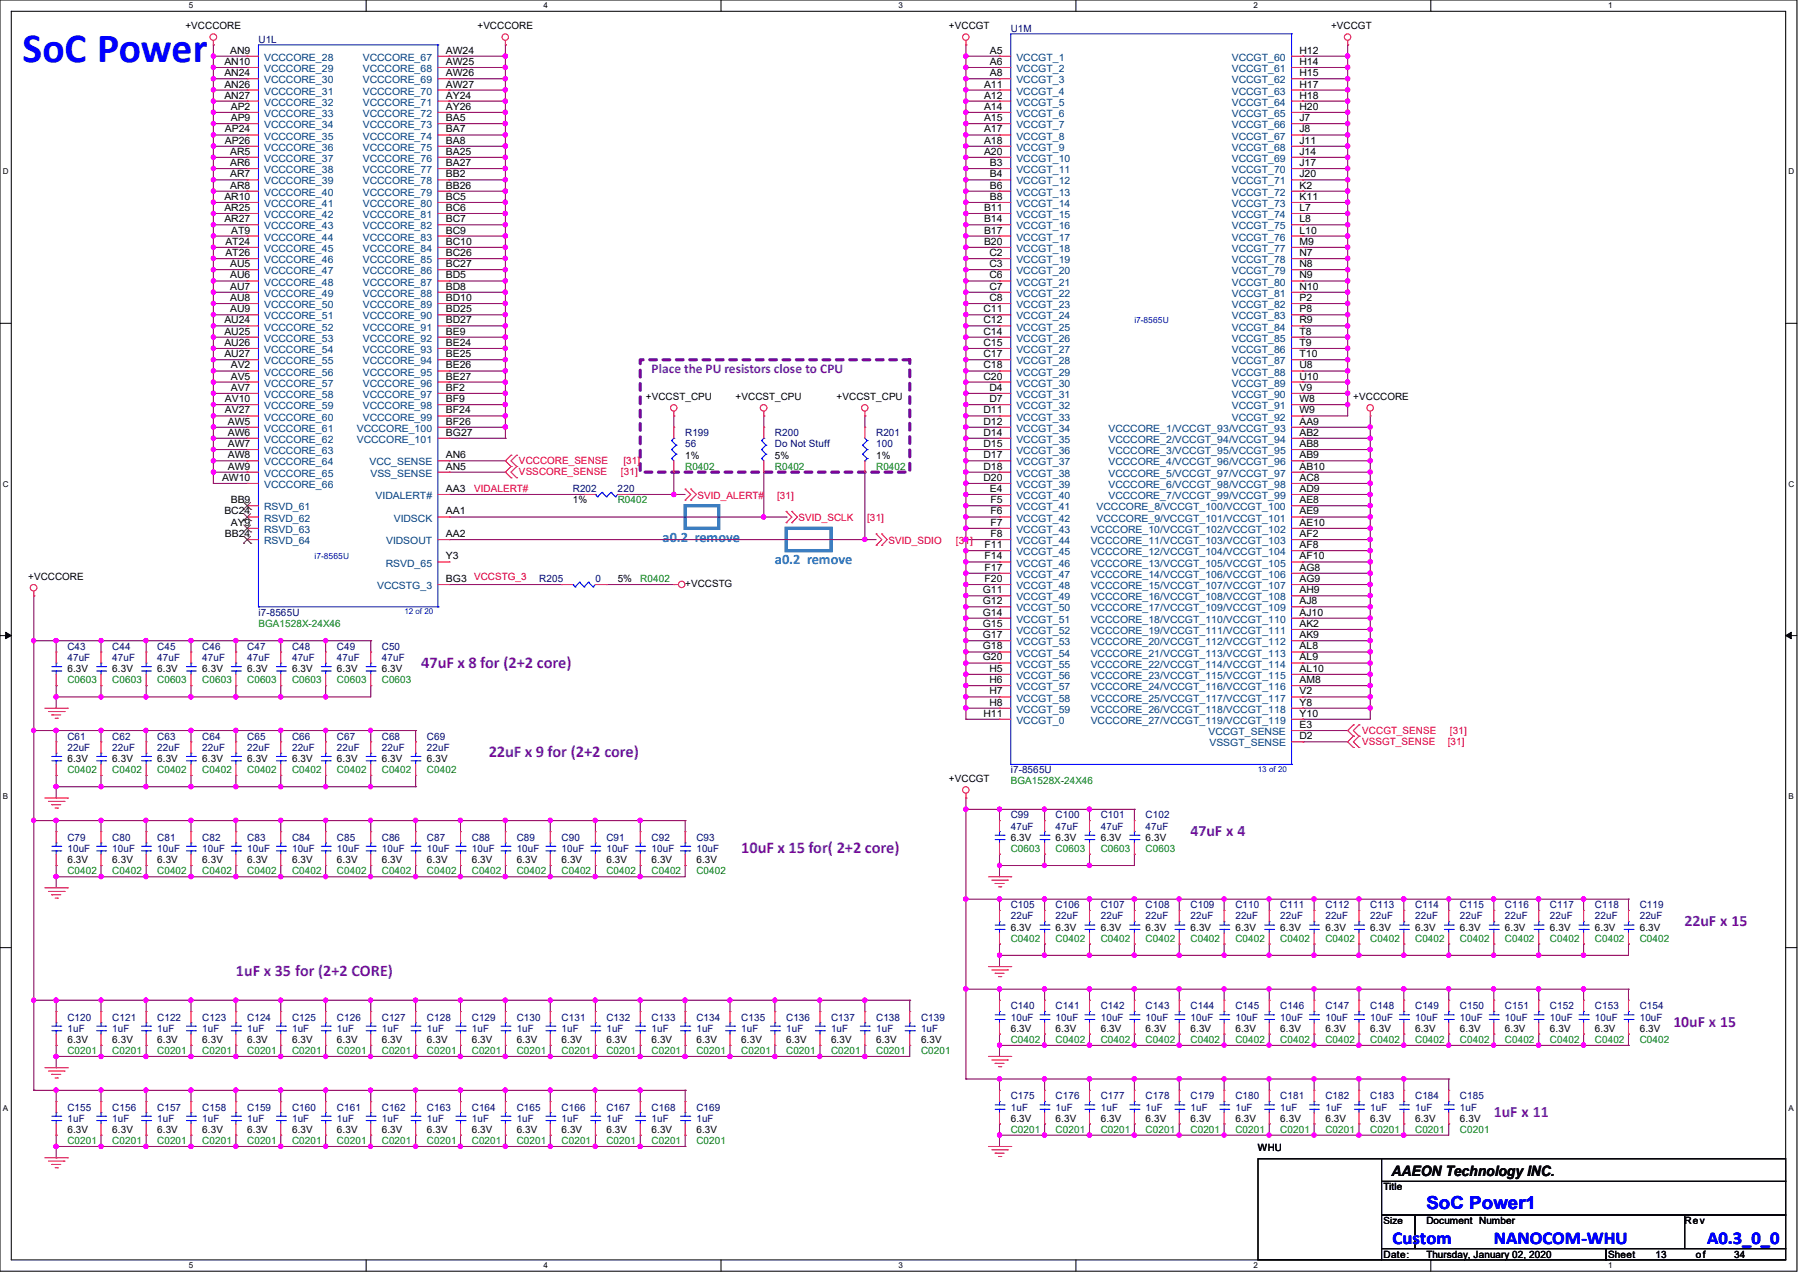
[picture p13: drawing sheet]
<svg xmlns="http://www.w3.org/2000/svg" width="297mm" height="210mm" viewBox="0 0 297 210" stroke-linecap="round" stroke-linejoin="round" font-family="sans-serif">
<defs><g id="words">
<text font-size="6.9" fill="#00f" x="3.7" y="10.2">SoC Power</text>
<g font-size="3" fill="#00f">
<text x="235.5" y="199.5">SoC Power1</text>
<text x="229.9" y="205.1">Custom</text>
<text x="246.6" y="205.1">NANOCOM-WHU</text>
<text x="281.9" y="205.1">A0.3_0_0</text>
</g>
<g font-size="2.7" fill="#8000ff">
<text x="69.6" y="110.2">47uF x 8 for (2+2 core)</text>
<text x="80.7" y="125">22uF x 9 for (2+2 core)</text>
<text x="122.4" y="140.7">10uF x 15 for( 2+2 core)</text>
<text x="38.9" y="161.1">1uF x 35 for (2+2 CORE)</text>
</g>
<g font-size="2.6" fill="#8000ff">
<text x="196.6" y="137.9">47uF x 4</text>
<text x="278.1" y="152.7">22uF x 15</text>
<text x="276.3" y="169.4">10uF x 15</text>
<text x="246.6" y="184.2">1uF x 11</text>
</g>
<g font-size="2.4" fill="#0080ff">
<text x="109.4" y="89.4">a0.2 remove</text>
<text x="127.9" y="93.1">a0.2 remove</text>
</g>
<text font-size="2.4" x="229.7" y="193.9">AAEON Technology INC.</text>
<text font-size="2.2" fill="#8000ff" x="107.6" y="61.5">Place the PU resistors close to CPU</text>
<g font-size="1.7">
<text x="30.6" y="4.8">+VCCCORE</text>
<text x="78.8" y="4.8">+VCCCORE</text>
<text x="156.7" y="4.8">+VCCGT</text>
<text x="219.7" y="4.8">+VCCGT</text>
<text x="37" y="10.7">AN10</text>
<text x="38" y="8.8">AN9</text>
<text x="73.6" y="8.8">AW24</text>
<text x="73.6" y="10.7">AW25</text>
<text x="163.4" y="8.8">A5</text>
<text x="163.4" y="10.7">A6</text>
<text x="214.5" y="10.7">H14</text>
<text x="214.5" y="8.8">H12</text>
<text x="37" y="12.6">AN24</text>
<text x="37" y="14.4">AN26</text>
<text x="37" y="16.3">AN27</text>
<text x="73.6" y="12.6">AW26</text>
<text x="73.6" y="14.4">AW27</text>
<text x="73.6" y="16.3">AY24</text>
<text x="162.5" y="14.4">A11</text>
<text x="162.5" y="16.3">A12</text>
<text x="163.4" y="12.6">A8</text>
<text x="214.5" y="12.6">H15</text>
<text x="214.5" y="14.4">H17</text>
<text x="214.5" y="16.3">H18</text>
<text x="37.1" y="21.8">AP24</text>
<text x="37.1" y="23.7">AP26</text>
<text x="38.1" y="18.1">AP2</text>
<text x="38.1" y="20">AP9</text>
<text x="73.6" y="18.1">AY26</text>
<text x="73.6" y="20">BA5</text>
<text x="73.6" y="21.8">BA7</text>
<text x="73.6" y="23.7">BA8</text>
<text x="162.5" y="18.1">A14</text>
<text x="162.5" y="20">A15</text>
<text x="162.5" y="21.8">A17</text>
<text x="162.5" y="23.7">A18</text>
<text x="214.5" y="18.1">H20</text>
<text x="214.5" y="20">J7</text>
<text x="214.5" y="21.8">J8</text>
<text x="214.5" y="23.7">J11</text>
<text x="38" y="25.5">AR5</text>
<text x="38" y="27.4">AR6</text>
<text x="38" y="29.3">AR7</text>
<text x="73.6" y="27.4">BA27</text>
<text x="73.6" y="29.3">BB2</text>
<text x="73.6" y="25.5">BA25</text>
<text x="162.5" y="25.5">A20</text>
<text x="163.4" y="27.4">B3</text>
<text x="163.4" y="29.3">B4</text>
<text x="214.5" y="25.5">J14</text>
<text x="214.5" y="27.4">J17</text>
<text x="214.5" y="29.3">J20</text>
<text x="37" y="33">AR10</text>
<text x="37" y="34.8">AR25</text>
<text x="38" y="31.1">AR8</text>
<text x="73.6" y="31.1">BB26</text>
<text x="73.6" y="33">BC5</text>
<text x="73.6" y="34.8">BC6</text>
<text x="162.5" y="34.8">B11</text>
<text x="163.4" y="31.1">B6</text>
<text x="163.4" y="33">B8</text>
<text x="214.5" y="31.1">K2</text>
<text x="214.5" y="33">K11</text>
<text x="214.5" y="34.8">L7</text>
<text x="37" y="36.7">AR27</text>
<text x="37.2" y="40.4">AT24</text>
<text x="38.2" y="38.5">AT9</text>
<text x="73.6" y="36.7">BC7</text>
<text x="73.6" y="38.5">BC9</text>
<text x="73.6" y="40.4">BC10</text>
<text x="162.5" y="36.7">B14</text>
<text x="162.5" y="38.5">B17</text>
<text x="162.5" y="40.4">B20</text>
<text x="214.5" y="36.7">L8</text>
<text x="214.5" y="38.5">L10</text>
<text x="214.5" y="40.4">M9</text>
<text x="37.2" y="42.2">AT26</text>
<text x="38" y="44.1">AU5</text>
<text x="38" y="45.9">AU6</text>
<text x="38" y="47.8">AU7</text>
<text x="73.6" y="47.8">BD8</text>
<text x="73.6" y="42.2">BC26</text>
<text x="73.6" y="44.1">BC27</text>
<text x="73.6" y="45.9">BD5</text>
<text x="163.4" y="42.2">C2</text>
<text x="163.4" y="44.1">C3</text>
<text x="163.4" y="45.9">C6</text>
<text x="163.4" y="47.8">C7</text>
<text x="214.5" y="42.2">N7</text>
<text x="214.5" y="44.1">N8</text>
<text x="214.5" y="45.9">N9</text>
<text x="214.5" y="47.8">N10</text>
<text x="37" y="53.3">AU24</text>
<text x="38" y="49.7">AU8</text>
<text x="38" y="51.5">AU9</text>
<text x="73.6" y="49.7">BD10</text>
<text x="73.6" y="51.5">BD25</text>
<text x="73.6" y="53.3">BD27</text>
<text x="162.4" y="51.5">C11</text>
<text x="162.4" y="53.3">C12</text>
<text x="163.4" y="49.7">C8</text>
<text x="214.5" y="49.7">P2</text>
<text x="214.5" y="51.5">P8</text>
<text x="214.5" y="53.3">R9</text>
<text x="37" y="58.9">AU27</text>
<text x="37" y="55.2">AU25</text>
<text x="37" y="57.1">AU26</text>
<text x="73.6" y="55.2">BE9</text>
<text x="73.6" y="57.1">BE24</text>
<text x="73.6" y="58.9">BE25</text>
<text x="162.4" y="55.2">C14</text>
<text x="162.4" y="57.1">C15</text>
<text x="162.4" y="58.9">C17</text>
<text x="214.5" y="55.2">T8</text>
<text x="214.5" y="57.1">T9</text>
<text x="214.5" y="58.9">T10</text>
<text x="38.1" y="60.8">AV2</text>
<text x="38.1" y="62.6">AV5</text>
<text x="38.1" y="64.5">AV7</text>
<text x="73.6" y="60.8">BE26</text>
<text x="73.6" y="62.6">BE27</text>
<text x="73.6" y="64.5">BF2</text>
<text x="106.6" y="66">+VCCST_CPU</text>
<text x="121.5" y="66">+VCCST_CPU</text>
<text x="138.1" y="66">+VCCST_CPU</text>
<text x="162.4" y="60.8">C18</text>
<text x="162.4" y="62.6">C20</text>
<text x="163.4" y="64.5">D4</text>
<text x="214.5" y="60.8">U8</text>
<text x="214.5" y="62.6">U10</text>
<text x="214.5" y="64.5">V9</text>
<text x="223.4" y="66">+VCCCORE</text>
<text x="37.1" y="66.3">AV10</text>
<text x="37.1" y="68.2">AV27</text>
<text x="37.6" y="70.1">AW5</text>
<text x="37.6" y="71.9">AW6</text>
<text x="73.6" y="68.2">BF24</text>
<text x="73.6" y="70.1">BF26</text>
<text x="73.6" y="71.9">BG27</text>
<text x="73.6" y="66.3">BF9</text>
<text x="162.4" y="68.2">D11</text>
<text x="162.4" y="70.1">D12</text>
<text x="162.4" y="71.9">D14</text>
<text x="163.4" y="66.3">D7</text>
<text x="214.5" y="66.3">W8</text>
<text x="214.5" y="68.2">W9</text>
<text x="214.5" y="71.9">AB2</text>
<text x="214.5" y="70.1">AA9</text>
<text x="37.6" y="73.7">AW7</text>
<text x="37.6" y="75.6">AW8</text>
<text x="37.6" y="77.5">AW9</text>
<text x="73.6" y="75.6">AN6</text>
<text x="73.6" y="77.5">AN5</text>
<text x="113.1" y="75.6">1%</text>
<text x="127.9" y="75.6">5%</text>
<text x="144.7" y="75.6">1%</text>
<text x="162.4" y="73.7">D15</text>
<text x="162.4" y="75.6">D17</text>
<text x="162.4" y="77.5">D18</text>
<text x="214.5" y="77.5">AB10</text>
<text x="214.5" y="73.7">AB8</text>
<text x="214.5" y="75.6">AB9</text>
<text x="36.7" y="79.3">AW10</text>
<text x="38.1" y="83">BB9</text>
<text x="73.6" y="81.2">AA3</text>
<text x="94.6" y="83.1">1%</text>
<text x="162.4" y="79.3">D20</text>
<text x="163.4" y="81.2">E4</text>
<text x="163.5" y="83">F5</text>
<text x="214.5" y="79.3">AC8</text>
<text x="214.5" y="83">AE8</text>
<text x="214.5" y="81.2">AD9</text>
<text x="37" y="84.9">BC24</text>
<text x="37.1" y="88.6">BB24</text>
<text x="38.1" y="86.7">AY9</text>
<text x="73.6" y="84.9">AA1</text>
<text x="73.6" y="88.6">AA2</text>
<text x="163.5" y="84.9">F6</text>
<text x="163.5" y="86.7">F7</text>
<text x="163.5" y="88.6">F8</text>
<text x="214.5" y="84.9">AE9</text>
<text x="214.5" y="86.7">AE10</text>
<text x="214.5" y="88.6">AF2</text>
<text x="4.7" y="95.7">+VCCCORE</text>
<text x="73.6" y="92.3">Y3</text>
<text x="162.6" y="90.4">F11</text>
<text x="162.6" y="92.3">F14</text>
<text x="162.6" y="94.1">F17</text>
<text x="214.5" y="94.1">AG8</text>
<text x="214.5" y="90.4">AF8</text>
<text x="214.5" y="92.3">AF10</text>
<text x="73.6" y="96">BG3</text>
<text x="102" y="96.1">5%</text>
<text x="113.1" y="96.8">+VCCSTG</text>
<text x="162.3" y="97.9">G11</text>
<text x="162.3" y="99.7">G12</text>
<text x="162.3" y="101.6">G14</text>
<text x="162.6" y="96">F20</text>
<text x="214.5" y="101.6">AJ10</text>
<text x="214.5" y="97.9">AH9</text>
<text x="214.5" y="99.7">AJ8</text>
<text x="214.5" y="96">AG9</text>
<text x="162.3" y="103.4">G15</text>
<text x="162.3" y="105.3">G17</text>
<text x="162.3" y="107.1">G18</text>
<text x="214.5" y="105.3">AK9</text>
<text x="214.5" y="103.4">AK2</text>
<text x="214.5" y="107.1">AL8</text>
<text x="11.1" y="110.9">6.3V</text>
<text x="18.5" y="110.9">6.3V</text>
<text x="25.9" y="110.9">6.3V</text>
<text x="33.4" y="110.9">6.3V</text>
<text x="40.8" y="110.9">6.3V</text>
<text x="48.2" y="110.9">6.3V</text>
<text x="55.6" y="110.9">6.3V</text>
<text x="63" y="110.9">6.3V</text>
<text x="162.3" y="109">G20</text>
<text x="163.4" y="110.8">H5</text>
<text x="163.4" y="112.7">H6</text>
<text x="214.5" y="112.7">AM8</text>
<text x="214.5" y="109">AL9</text>
<text x="214.5" y="110.8">AL10</text>
<text x="162.4" y="118.2">H11</text>
<text x="163.4" y="114.6">H7</text>
<text x="163.4" y="116.4">H8</text>
<text x="214.5" y="116.4">Y8</text>
<text x="214.5" y="118.2">Y10</text>
<text x="214.5" y="114.6">V2</text>
<text x="11.1" y="125.7">6.3V</text>
<text x="18.5" y="125.7">6.3V</text>
<text x="25.9" y="125.7">6.3V</text>
<text x="33.4" y="125.7">6.3V</text>
<text x="40.8" y="125.7">6.3V</text>
<text x="48.2" y="125.7">6.3V</text>
<text x="55.6" y="125.7">6.3V</text>
<text x="63" y="125.7">6.3V</text>
<text x="70.5" y="125.7">6.3V</text>
<text x="214.5" y="120.1">E3</text>
<text x="214.5" y="122">D2</text>
<text x="156.7" y="129.1">+VCCGT</text>
<text x="11.1" y="142.4">6.3V</text>
<text x="18.5" y="142.4">6.3V</text>
<text x="25.9" y="142.4">6.3V</text>
<text x="33.4" y="142.4">6.3V</text>
<text x="40.8" y="142.4">6.3V</text>
<text x="48.2" y="142.4">6.3V</text>
<text x="55.6" y="142.4">6.3V</text>
<text x="63" y="142.4">6.3V</text>
<text x="70.5" y="142.4">6.3V</text>
<text x="77.9" y="142.4">6.3V</text>
<text x="85.3" y="142.4">6.3V</text>
<text x="92.7" y="142.4">6.3V</text>
<text x="100.1" y="142.4">6.3V</text>
<text x="107.6" y="142.4">6.3V</text>
<text x="115" y="142.4">6.3V</text>
<text x="166.9" y="138.7">6.3V</text>
<text x="174.3" y="138.7">6.3V</text>
<text x="181.7" y="138.7">6.3V</text>
<text x="189.1" y="138.7">6.3V</text>
<text x="166.9" y="153.5">6.3V</text>
<text x="174.3" y="153.5">6.3V</text>
<text x="181.7" y="153.5">6.3V</text>
<text x="189.1" y="153.5">6.3V</text>
<text x="196.6" y="153.5">6.3V</text>
<text x="204" y="153.5">6.3V</text>
<text x="211.4" y="153.5">6.3V</text>
<text x="218.8" y="153.5">6.3V</text>
<text x="226.2" y="153.5">6.3V</text>
<text x="233.6" y="153.5">6.3V</text>
<text x="241" y="153.5">6.3V</text>
<text x="248.5" y="153.5">6.3V</text>
<text x="255.9" y="153.5">6.3V</text>
<text x="263.3" y="153.5">6.3V</text>
<text x="270.7" y="153.5">6.3V</text>
<text x="11.1" y="172.1">6.3V</text>
<text x="18.5" y="172.1">6.3V</text>
<text x="25.9" y="172.1">6.3V</text>
<text x="33.4" y="172.1">6.3V</text>
<text x="40.8" y="172.1">6.3V</text>
<text x="48.2" y="172.1">6.3V</text>
<text x="55.6" y="172.1">6.3V</text>
<text x="63" y="172.1">6.3V</text>
<text x="70.5" y="172.1">6.3V</text>
<text x="77.9" y="172.1">6.3V</text>
<text x="85.3" y="172.1">6.3V</text>
<text x="92.7" y="172.1">6.3V</text>
<text x="100.1" y="172.1">6.3V</text>
<text x="107.6" y="172.1">6.3V</text>
<text x="115" y="172.1">6.3V</text>
<text x="122.4" y="172.1">6.3V</text>
<text x="129.8" y="172.1">6.3V</text>
<text x="137.2" y="172.1">6.3V</text>
<text x="144.7" y="172.1">6.3V</text>
<text x="152.1" y="172.1">6.3V</text>
<text x="166.9" y="170.2">6.3V</text>
<text x="174.3" y="170.2">6.3V</text>
<text x="181.7" y="170.2">6.3V</text>
<text x="189.1" y="170.2">6.3V</text>
<text x="196.6" y="170.2">6.3V</text>
<text x="204" y="170.2">6.3V</text>
<text x="211.4" y="170.2">6.3V</text>
<text x="218.8" y="170.2">6.3V</text>
<text x="226.2" y="170.2">6.3V</text>
<text x="233.6" y="170.2">6.3V</text>
<text x="241" y="170.2">6.3V</text>
<text x="248.5" y="170.2">6.3V</text>
<text x="255.9" y="170.2">6.3V</text>
<text x="263.3" y="170.2">6.3V</text>
<text x="270.7" y="170.2">6.3V</text>
<text x="166.9" y="185">6.3V</text>
<text x="174.3" y="185">6.3V</text>
<text x="181.7" y="185">6.3V</text>
<text x="189.1" y="185">6.3V</text>
<text x="196.6" y="185">6.3V</text>
<text x="204" y="185">6.3V</text>
<text x="211.4" y="185">6.3V</text>
<text x="218.8" y="185">6.3V</text>
<text x="226.2" y="185">6.3V</text>
<text x="233.6" y="185">6.3V</text>
<text x="241" y="185">6.3V</text>
<text x="11.1" y="186.9">6.3V</text>
<text x="18.5" y="186.9">6.3V</text>
<text x="25.9" y="186.9">6.3V</text>
<text x="33.4" y="186.9">6.3V</text>
<text x="40.8" y="186.9">6.3V</text>
<text x="48.2" y="186.9">6.3V</text>
<text x="55.6" y="186.9">6.3V</text>
<text x="63" y="186.9">6.3V</text>
<text x="70.5" y="186.9">6.3V</text>
<text x="77.9" y="186.9">6.3V</text>
<text x="85.3" y="186.9">6.3V</text>
<text x="92.7" y="186.9">6.3V</text>
<text x="100.1" y="186.9">6.3V</text>
<text x="107.6" y="186.9">6.3V</text>
<text x="115" y="186.9">6.3V</text>
<text x="207.7" y="189.9">WHU</text>
<text x="228.4" y="196.4">Title</text>
<text x="235.5" y="201.9">Document Number</text>
<text x="278.1" y="201.9">Rev</text>
<text x="228.4" y="207.5">Date:</text>
<text x="235.5" y="207.5">Thursday, January 02, 2020</text>
<text x="265.5" y="207.5">Sheet</text>
<text x="273.3" y="207.5">13</text>
<text x="280" y="207.5">of</text>
<text x="286.3" y="207.5">34</text>
</g>
<g font-size="1.7" fill="#000080">
<text x="166.9" y="5.2">U1M</text>
<text x="42.7" y="7.1">U1L</text>
<text x="113.1" y="72">R199</text>
<text x="127.9" y="72">R200</text>
<text x="144.7" y="72">R201</text>
<text x="113.1" y="73.8">56</text>
<text x="127.9" y="73.8">Do Not Stuff</text>
<text x="144.7" y="73.8">100</text>
<text x="94.6" y="81.2">R202</text>
<text x="102" y="81.2">220</text>
<text x="42.7" y="101.6">i7-8565U</text>
<text x="89" y="96.1">R205</text>
<text x="98.3" y="96.1">0</text>
<text x="11.1" y="107.2">C43</text>
<text x="18.5" y="107.2">C44</text>
<text x="25.9" y="107.2">C45</text>
<text x="33.4" y="107.2">C46</text>
<text x="40.8" y="107.2">C47</text>
<text x="48.2" y="107.2">C48</text>
<text x="55.6" y="107.2">C49</text>
<text x="63" y="107.2">C50</text>
<text x="11.1" y="109.1">47uF</text>
<text x="18.5" y="109.1">47uF</text>
<text x="25.9" y="109.1">47uF</text>
<text x="33.4" y="109.1">47uF</text>
<text x="40.8" y="109.1">47uF</text>
<text x="48.2" y="109.1">47uF</text>
<text x="55.6" y="109.1">47uF</text>
<text x="63" y="109.1">47uF</text>
<text x="11.1" y="122">C61</text>
<text x="11.1" y="123.9">22uF</text>
<text x="18.5" y="122">C62</text>
<text x="18.5" y="123.9">22uF</text>
<text x="25.9" y="122">C63</text>
<text x="25.9" y="123.9">22uF</text>
<text x="33.4" y="122">C64</text>
<text x="33.4" y="123.9">22uF</text>
<text x="40.8" y="122">C65</text>
<text x="40.8" y="123.9">22uF</text>
<text x="48.2" y="122">C66</text>
<text x="48.2" y="123.9">22uF</text>
<text x="55.6" y="122">C67</text>
<text x="55.6" y="123.9">22uF</text>
<text x="63" y="122">C68</text>
<text x="63" y="123.9">22uF</text>
<text x="70.5" y="122">C69</text>
<text x="70.5" y="123.9">22uF</text>
<text x="166.9" y="127.6">i7-8565U</text>
<text x="166.9" y="135">C99</text>
<text x="166.9" y="136.9">47uF</text>
<text x="174.3" y="135">C100</text>
<text x="174.3" y="136.9">47uF</text>
<text x="181.7" y="135">C101</text>
<text x="181.7" y="136.9">47uF</text>
<text x="189.1" y="135">C102</text>
<text x="189.1" y="136.9">47uF</text>
<text x="11.1" y="138.7">C79</text>
<text x="11.1" y="140.5">10uF</text>
<text x="18.5" y="138.7">C80</text>
<text x="18.5" y="140.5">10uF</text>
<text x="25.9" y="138.7">C81</text>
<text x="25.9" y="140.5">10uF</text>
<text x="33.4" y="138.7">C82</text>
<text x="33.4" y="140.5">10uF</text>
<text x="40.8" y="138.7">C83</text>
<text x="40.8" y="140.5">10uF</text>
<text x="48.2" y="138.7">C84</text>
<text x="48.2" y="140.5">10uF</text>
<text x="55.6" y="138.7">C85</text>
<text x="55.6" y="140.5">10uF</text>
<text x="63" y="138.7">C86</text>
<text x="63" y="140.5">10uF</text>
<text x="70.5" y="138.7">C87</text>
<text x="70.5" y="140.5">10uF</text>
<text x="77.9" y="138.7">C88</text>
<text x="77.9" y="140.5">10uF</text>
<text x="85.3" y="138.7">C89</text>
<text x="85.3" y="140.5">10uF</text>
<text x="92.7" y="138.7">C90</text>
<text x="92.7" y="140.5">10uF</text>
<text x="100.1" y="138.7">C91</text>
<text x="100.1" y="140.5">10uF</text>
<text x="107.6" y="138.7">C92</text>
<text x="107.6" y="140.5">10uF</text>
<text x="115" y="138.7">C93</text>
<text x="115" y="140.5">10uF</text>
<text x="166.9" y="149.8">C105</text>
<text x="174.3" y="149.8">C106</text>
<text x="181.7" y="149.8">C107</text>
<text x="189.1" y="149.8">C108</text>
<text x="196.6" y="149.8">C109</text>
<text x="204" y="149.8">C110</text>
<text x="211.4" y="149.8">C111</text>
<text x="218.8" y="149.8">C112</text>
<text x="226.2" y="149.8">C113</text>
<text x="233.6" y="149.8">C114</text>
<text x="241" y="149.8">C115</text>
<text x="248.5" y="149.8">C116</text>
<text x="255.9" y="149.8">C117</text>
<text x="263.3" y="149.8">C118</text>
<text x="270.7" y="149.8">C119</text>
<text x="166.9" y="151.7">22uF</text>
<text x="174.3" y="151.7">22uF</text>
<text x="181.7" y="151.7">22uF</text>
<text x="189.1" y="151.7">22uF</text>
<text x="196.6" y="151.7">22uF</text>
<text x="204" y="151.7">22uF</text>
<text x="211.4" y="151.7">22uF</text>
<text x="218.8" y="151.7">22uF</text>
<text x="226.2" y="151.7">22uF</text>
<text x="233.6" y="151.7">22uF</text>
<text x="241" y="151.7">22uF</text>
<text x="248.5" y="151.7">22uF</text>
<text x="255.9" y="151.7">22uF</text>
<text x="263.3" y="151.7">22uF</text>
<text x="270.7" y="151.7">22uF</text>
<text x="166.9" y="166.5">C140</text>
<text x="174.3" y="166.5">C141</text>
<text x="181.7" y="166.5">C142</text>
<text x="189.1" y="166.5">C143</text>
<text x="196.6" y="166.5">C144</text>
<text x="204" y="166.5">C145</text>
<text x="211.4" y="166.5">C146</text>
<text x="218.8" y="166.5">C147</text>
<text x="226.2" y="166.5">C148</text>
<text x="233.6" y="166.5">C149</text>
<text x="241" y="166.5">C150</text>
<text x="248.5" y="166.5">C151</text>
<text x="255.9" y="166.5">C152</text>
<text x="263.3" y="166.5">C153</text>
<text x="270.7" y="166.5">C154</text>
<text x="11.1" y="168.4">C120</text>
<text x="11.1" y="170.2">1uF</text>
<text x="18.5" y="168.4">C121</text>
<text x="18.5" y="170.2">1uF</text>
<text x="25.9" y="168.4">C122</text>
<text x="25.9" y="170.2">1uF</text>
<text x="33.4" y="168.4">C123</text>
<text x="33.4" y="170.2">1uF</text>
<text x="40.8" y="168.4">C124</text>
<text x="40.8" y="170.2">1uF</text>
<text x="48.2" y="168.4">C125</text>
<text x="48.2" y="170.2">1uF</text>
<text x="55.6" y="168.4">C126</text>
<text x="55.6" y="170.2">1uF</text>
<text x="63" y="168.4">C127</text>
<text x="63" y="170.2">1uF</text>
<text x="70.5" y="168.4">C128</text>
<text x="70.5" y="170.2">1uF</text>
<text x="77.9" y="168.4">C129</text>
<text x="77.9" y="170.2">1uF</text>
<text x="85.3" y="168.4">C130</text>
<text x="85.3" y="170.2">1uF</text>
<text x="92.7" y="168.4">C131</text>
<text x="92.7" y="170.2">1uF</text>
<text x="100.1" y="168.4">C132</text>
<text x="100.1" y="170.2">1uF</text>
<text x="107.6" y="168.4">C133</text>
<text x="107.6" y="170.2">1uF</text>
<text x="115" y="168.4">C134</text>
<text x="115" y="170.2">1uF</text>
<text x="122.4" y="168.4">C135</text>
<text x="122.4" y="170.2">1uF</text>
<text x="129.8" y="168.4">C136</text>
<text x="129.8" y="170.2">1uF</text>
<text x="137.2" y="168.4">C137</text>
<text x="137.2" y="170.2">1uF</text>
<text x="144.7" y="168.4">C138</text>
<text x="144.7" y="170.2">1uF</text>
<text x="152.1" y="168.4">C139</text>
<text x="152.1" y="170.2">1uF</text>
<text x="166.9" y="168.4">10uF</text>
<text x="174.3" y="168.4">10uF</text>
<text x="181.7" y="168.4">10uF</text>
<text x="189.1" y="168.4">10uF</text>
<text x="196.6" y="168.4">10uF</text>
<text x="204" y="168.4">10uF</text>
<text x="211.4" y="168.4">10uF</text>
<text x="218.8" y="168.4">10uF</text>
<text x="226.2" y="168.4">10uF</text>
<text x="233.6" y="168.4">10uF</text>
<text x="241" y="168.4">10uF</text>
<text x="248.5" y="168.4">10uF</text>
<text x="255.9" y="168.4">10uF</text>
<text x="263.3" y="168.4">10uF</text>
<text x="270.7" y="168.4">10uF</text>
<text x="11.1" y="183.2">C155</text>
<text x="11.1" y="185">1uF</text>
<text x="18.5" y="183.2">C156</text>
<text x="18.5" y="185">1uF</text>
<text x="25.9" y="183.2">C157</text>
<text x="25.9" y="185">1uF</text>
<text x="33.4" y="183.2">C158</text>
<text x="33.4" y="185">1uF</text>
<text x="40.8" y="183.2">C159</text>
<text x="40.8" y="185">1uF</text>
<text x="48.2" y="183.2">C160</text>
<text x="48.2" y="185">1uF</text>
<text x="55.6" y="183.2">C161</text>
<text x="55.6" y="185">1uF</text>
<text x="63" y="183.2">C162</text>
<text x="63" y="185">1uF</text>
<text x="70.5" y="183.2">C163</text>
<text x="70.5" y="185">1uF</text>
<text x="77.9" y="183.2">C164</text>
<text x="77.9" y="185">1uF</text>
<text x="85.3" y="183.2">C165</text>
<text x="85.3" y="185">1uF</text>
<text x="92.7" y="183.2">C166</text>
<text x="92.7" y="185">1uF</text>
<text x="100.1" y="183.2">C167</text>
<text x="100.1" y="185">1uF</text>
<text x="107.6" y="183.2">C168</text>
<text x="107.6" y="185">1uF</text>
<text x="115" y="183.2">C169</text>
<text x="115" y="185">1uF</text>
<text x="166.9" y="181.4">C175</text>
<text x="166.9" y="183.2">1uF</text>
<text x="174.3" y="181.4">C176</text>
<text x="174.3" y="183.2">1uF</text>
<text x="181.7" y="181.4">C177</text>
<text x="181.7" y="183.2">1uF</text>
<text x="189.1" y="181.4">C178</text>
<text x="189.1" y="183.2">1uF</text>
<text x="196.6" y="181.4">C179</text>
<text x="196.6" y="183.2">1uF</text>
<text x="204" y="181.4">C180</text>
<text x="204" y="183.2">1uF</text>
<text x="211.4" y="181.4">C181</text>
<text x="211.4" y="183.2">1uF</text>
<text x="218.8" y="181.4">C182</text>
<text x="218.8" y="183.2">1uF</text>
<text x="226.2" y="181.4">C183</text>
<text x="226.2" y="183.2">1uF</text>
<text x="233.6" y="181.4">C184</text>
<text x="233.6" y="183.2">1uF</text>
<text x="241" y="181.4">C185</text>
<text x="241" y="183.2">1uF</text>
</g>
<g font-size="1.7" fill="#004080">
<text x="43.6" y="10">VCCCORE_28</text>
<text x="43.6" y="11.9">VCCCORE_29</text>
<text x="59.9" y="10">VCCCORE_67</text>
<text x="59.9" y="11.9">VCCCORE_68</text>
<text x="167.8" y="10">VCCGT_1</text>
<text x="167.8" y="11.9">VCCGT_2</text>
<text x="203.4" y="11.9">VCCGT_61</text>
<text x="203.4" y="10">VCCGT_60</text>
<text x="43.6" y="13.8">VCCCORE_30</text>
<text x="43.6" y="15.6">VCCCORE_31</text>
<text x="43.6" y="17.4">VCCCORE_32</text>
<text x="59.9" y="13.8">VCCCORE_69</text>
<text x="59.9" y="15.6">VCCCORE_70</text>
<text x="59.9" y="17.4">VCCCORE_71</text>
<text x="167.8" y="13.8">VCCGT_3</text>
<text x="167.8" y="15.6">VCCGT_4</text>
<text x="167.8" y="17.4">VCCGT_5</text>
<text x="203.4" y="13.8">VCCGT_62</text>
<text x="203.4" y="15.6">VCCGT_63</text>
<text x="203.4" y="17.4">VCCGT_64</text>
<text x="43.6" y="19.3">VCCCORE_33</text>
<text x="43.6" y="21.2">VCCCORE_34</text>
<text x="43.6" y="23">VCCCORE_35</text>
<text x="59.9" y="19.3">VCCCORE_72</text>
<text x="59.9" y="21.2">VCCCORE_73</text>
<text x="59.9" y="23">VCCCORE_74</text>
<text x="167.8" y="19.3">VCCGT_6</text>
<text x="167.8" y="21.2">VCCGT_7</text>
<text x="167.8" y="23">VCCGT_8</text>
<text x="203.4" y="19.3">VCCGT_65</text>
<text x="203.4" y="21.2">VCCGT_66</text>
<text x="203.4" y="23">VCCGT_67</text>
<text x="43.6" y="24.9">VCCCORE_36</text>
<text x="43.6" y="26.7">VCCCORE_37</text>
<text x="43.6" y="28.6">VCCCORE_38</text>
<text x="59.9" y="28.6">VCCCORE_77</text>
<text x="59.9" y="24.9">VCCCORE_75</text>
<text x="59.9" y="26.7">VCCCORE_76</text>
<text x="167.8" y="24.9">VCCGT_9</text>
<text x="167.8" y="26.7">VCCGT_10</text>
<text x="167.8" y="28.6">VCCGT_11</text>
<text x="203.4" y="24.9">VCCGT_68</text>
<text x="203.4" y="26.7">VCCGT_69</text>
<text x="203.4" y="28.6">VCCGT_70</text>
<text x="43.6" y="30.4">VCCCORE_39</text>
<text x="43.6" y="32.3">VCCCORE_40</text>
<text x="43.6" y="34.2">VCCCORE_41</text>
<text x="43.6" y="36">VCCCORE_42</text>
<text x="59.9" y="30.4">VCCCORE_78</text>
<text x="59.9" y="32.3">VCCCORE_79</text>
<text x="59.9" y="34.2">VCCCORE_80</text>
<text x="59.9" y="36">VCCCORE_81</text>
<text x="167.8" y="30.4">VCCGT_12</text>
<text x="167.8" y="32.3">VCCGT_13</text>
<text x="167.8" y="34.2">VCCGT_14</text>
<text x="167.8" y="36">VCCGT_15</text>
<text x="203.4" y="30.4">VCCGT_71</text>
<text x="203.4" y="32.3">VCCGT_72</text>
<text x="203.4" y="34.2">VCCGT_73</text>
<text x="203.4" y="36">VCCGT_74</text>
<text x="43.6" y="39.7">VCCCORE_44</text>
<text x="43.6" y="41.6">VCCCORE_45</text>
<text x="43.6" y="37.8">VCCCORE_43</text>
<text x="59.9" y="37.8">VCCCORE_82</text>
<text x="59.9" y="39.7">VCCCORE_83</text>
<text x="59.9" y="41.6">VCCCORE_84</text>
<text x="167.8" y="37.8">VCCGT_16</text>
<text x="167.8" y="39.7">VCCGT_17</text>
<text x="167.8" y="41.6">VCCGT_18</text>
<text x="203.4" y="37.8">VCCGT_75</text>
<text x="203.4" y="39.7">VCCGT_76</text>
<text x="203.4" y="41.6">VCCGT_77</text>
<text x="43.6" y="43.4">VCCCORE_46</text>
<text x="43.6" y="45.3">VCCCORE_47</text>
<text x="43.6" y="47.1">VCCCORE_48</text>
<text x="59.9" y="43.4">VCCCORE_85</text>
<text x="59.9" y="45.3">VCCCORE_86</text>
<text x="59.9" y="47.1">VCCCORE_87</text>
<text x="167.8" y="43.4">VCCGT_19</text>
<text x="167.8" y="45.3">VCCGT_20</text>
<text x="167.8" y="47.1">VCCGT_21</text>
<text x="203.4" y="43.4">VCCGT_78</text>
<text x="203.4" y="45.3">VCCGT_79</text>
<text x="203.4" y="47.1">VCCGT_80</text>
<text x="43.6" y="49">VCCCORE_49</text>
<text x="43.6" y="50.8">VCCCORE_50</text>
<text x="43.6" y="52.7">VCCCORE_51</text>
<text x="59.9" y="49">VCCCORE_88</text>
<text x="59.9" y="50.8">VCCCORE_89</text>
<text x="59.9" y="52.7">VCCCORE_90</text>
<text x="167.8" y="49">VCCGT_22</text>
<text x="167.8" y="50.8">VCCGT_23</text>
<text x="167.8" y="52.7">VCCGT_24</text>
<text x="203.4" y="49">VCCGT_81</text>
<text x="203.4" y="50.8">VCCGT_82</text>
<text x="203.4" y="52.7">VCCGT_83</text>
<text x="43.6" y="54.5">VCCCORE_52</text>
<text x="43.6" y="56.4">VCCCORE_53</text>
<text x="43.6" y="58.3">VCCCORE_54</text>
<text x="59.9" y="54.5">VCCCORE_91</text>
<text x="59.9" y="56.4">VCCCORE_92</text>
<text x="59.9" y="58.3">VCCCORE_93</text>
<text x="167.8" y="54.5">VCCGT_25</text>
<text x="167.8" y="56.4">VCCGT_26</text>
<text x="167.8" y="58.3">VCCGT_27</text>
<text x="203.4" y="54.5">VCCGT_84</text>
<text x="203.4" y="56.4">VCCGT_85</text>
<text x="203.4" y="58.3">VCCGT_86</text>
<text x="43.6" y="60.1">VCCCORE_55</text>
<text x="43.6" y="62">VCCCORE_56</text>
<text x="43.6" y="63.8">VCCCORE_57</text>
<text x="43.6" y="65.7">VCCCORE_58</text>
<text x="59.9" y="60.1">VCCCORE_94</text>
<text x="59.9" y="62">VCCCORE_95</text>
<text x="59.9" y="63.8">VCCCORE_96</text>
<text x="59.9" y="65.7">VCCCORE_97</text>
<text x="167.8" y="60.1">VCCGT_28</text>
<text x="167.8" y="62">VCCGT_29</text>
<text x="167.8" y="63.8">VCCGT_30</text>
<text x="167.8" y="65.7">VCCGT_31</text>
<text x="203.4" y="60.1">VCCGT_87</text>
<text x="203.4" y="62">VCCGT_88</text>
<text x="203.4" y="63.8">VCCGT_89</text>
<text x="203.4" y="65.7">VCCGT_90</text>
<text x="43.6" y="67.5">VCCCORE_59</text>
<text x="43.6" y="69.4">VCCCORE_60</text>
<text x="43.6" y="71.2">VCCCORE_61</text>
<text x="58.9" y="71.2">VCCCORE_100</text>
<text x="59.9" y="69.4">VCCCORE_99</text>
<text x="59.9" y="67.5">VCCCORE_98</text>
<text x="167.8" y="67.5">VCCGT_32</text>
<text x="167.8" y="69.4">VCCGT_33</text>
<text x="167.8" y="71.2">VCCGT_34</text>
<text x="183" y="71.2">VCCCORE_1/VCCGT_93/VCCGT_93</text>
<text x="203.4" y="67.5">VCCGT_91</text>
<text x="203.4" y="69.4">VCCGT_92</text>
<text x="43.6" y="73.1">VCCCORE_62</text>
<text x="43.6" y="74.9">VCCCORE_63</text>
<text x="43.6" y="76.8">VCCCORE_64</text>
<text x="58.9" y="73.1">VCCCORE_101</text>
<text x="61" y="76.8">VCC_SENSE</text>
<text x="167.8" y="73.1">VCCGT_35</text>
<text x="167.8" y="74.9">VCCGT_36</text>
<text x="167.8" y="76.8">VCCGT_37</text>
<text x="183" y="73.1">VCCCORE_2/VCCGT_94/VCCGT_94</text>
<text x="183" y="74.9">VCCCORE_3/VCCGT_95/VCCGT_95</text>
<text x="183" y="76.8">VCCCORE_4/VCCGT_96/VCCGT_96</text>
<text x="43.6" y="80.5">VCCCORE_66</text>
<text x="43.6" y="78.7">VCCCORE_65</text>
<text x="61.2" y="78.7">VSS_SENSE</text>
<text x="62" y="82.3">VIDALERT#</text>
<text x="167.8" y="78.7">VCCGT_38</text>
<text x="167.8" y="80.5">VCCGT_39</text>
<text x="167.8" y="82.3">VCCGT_40</text>
<text x="183" y="78.7">VCCCORE_5/VCCGT_97/VCCGT_97</text>
<text x="183" y="80.5">VCCCORE_6/VCCGT_98/VCCGT_98</text>
<text x="183" y="82.3">VCCCORE_7/VCCGT_99/VCCGT_99</text>
<text x="43.6" y="89.8">RSVD_64</text>
<text x="43.6" y="84.2">RSVD_61</text>
<text x="43.6" y="86.1">RSVD_62</text>
<text x="43.6" y="87.9">RSVD_63</text>
<text x="63.8" y="89.8">VIDSOUT</text>
<text x="65" y="86.1">VIDSCK</text>
<text x="167.8" y="84.2">VCCGT_41</text>
<text x="167.8" y="86.1">VCCGT_42</text>
<text x="167.8" y="87.9">VCCGT_43</text>
<text x="167.8" y="89.8">VCCGT_44</text>
<text x="180.1" y="87.9">VCCCORE_10/VCCGT_102/VCCGT_102</text>
<text x="180.1" y="89.8">VCCCORE_11/VCCGT_103/VCCGT_103</text>
<text x="181.1" y="86.1">VCCCORE_9/VCCGT_101/VCCGT_101</text>
<text x="181.1" y="84.2">VCCCORE_8/VCCGT_100/VCCGT_100</text>
<text x="63.7" y="93.5">RSVD_65</text>
<text x="167.8" y="91.6">VCCGT_45</text>
<text x="167.8" y="93.5">VCCGT_46</text>
<text x="167.8" y="95.3">VCCGT_47</text>
<text x="180.1" y="95.3">VCCCORE_14/VCCGT_106/VCCGT_106</text>
<text x="180.1" y="91.6">VCCCORE_12/VCCGT_104/VCCGT_104</text>
<text x="180.1" y="93.5">VCCCORE_13/VCCGT_105/VCCGT_105</text>
<text x="62.3" y="97.2">VCCSTG_3</text>
<text x="167.8" y="97.2">VCCGT_48</text>
<text x="167.8" y="99.1">VCCGT_49</text>
<text x="167.8" y="100.9">VCCGT_50</text>
<text x="180.1" y="99.1">VCCCORE_16/VCCGT_108/VCCGT_108</text>
<text x="180.1" y="100.9">VCCCORE_17/VCCGT_109/VCCGT_109</text>
<text x="180.1" y="97.2">VCCCORE_15/VCCGT_107/VCCGT_107</text>
<text x="167.8" y="102.7">VCCGT_51</text>
<text x="167.8" y="104.6">VCCGT_52</text>
<text x="167.8" y="106.5">VCCGT_53</text>
<text x="180.1" y="102.7">VCCCORE_18/VCCGT_110/VCCGT_110</text>
<text x="180.1" y="106.5">VCCCORE_20/VCCGT_112/VCCGT_112</text>
<text x="180.1" y="104.6">VCCCORE_19/VCCGT_111/VCCGT_111</text>
<text x="167.8" y="108.3">VCCGT_54</text>
<text x="167.8" y="110.2">VCCGT_55</text>
<text x="167.8" y="112">VCCGT_56</text>
<text x="167.8" y="113.9">VCCGT_57</text>
<text x="180.1" y="113.9">VCCCORE_24/VCCGT_116/VCCGT_116</text>
<text x="180.1" y="110.2">VCCCORE_22/VCCGT_114/VCCGT_114</text>
<text x="180.1" y="112">VCCCORE_23/VCCGT_115/VCCGT_115</text>
<text x="180.1" y="108.3">VCCCORE_21/VCCGT_113/VCCGT_113</text>
<text x="167.8" y="115.7">VCCGT_58</text>
<text x="167.8" y="117.6">VCCGT_59</text>
<text x="167.8" y="119.4">VCCGT_0</text>
<text x="180.1" y="117.6">VCCCORE_26/VCCGT_118/VCCGT_118</text>
<text x="180.1" y="119.4">VCCCORE_27/VCCGT_119/VCCGT_119</text>
<text x="180.1" y="115.7">VCCCORE_25/VCCGT_117/VCCGT_117</text>
<text x="199.5" y="121.3">VCCGT_SENSE</text>
<text x="199.7" y="123.1">VSSGT_SENSE</text>
</g>
<g font-size="1.7" fill="#f00">
<text x="85.7" y="76.6">VCCCORE_SENSE</text>
<text x="102.9" y="76.6">[31]</text>
<text x="78.3" y="81.2">VIDALERT#</text>
<text x="85.7" y="78.4">VSSCORE_SENSE</text>
<text x="102.5" y="78.4">[31]</text>
<text x="115.1" y="82.3">SVID_ALERT#</text>
<text x="128.3" y="82.3">[31]</text>
<text x="131.8" y="86">SVID_SCLK</text>
<text x="143.2" y="86">[31]</text>
<text x="146.7" y="89.7">SVID_SDIO</text>
<text x="157.8" y="89.7">[31]</text>
<text x="78.3" y="95.6">VCCSTG_3</text>
<text x="224.9" y="121.1">VCCGT_SENSE</text>
<text x="224.9" y="122.9">VSSGT_SENSE</text>
<text x="239" y="122.9">[31]</text>
<text x="239.4" y="121.1">[31]</text>
</g>
<g font-size="1.7" fill="#008000">
<text x="113.1" y="77.5">R0402</text>
<text x="127.9" y="77.5">R0402</text>
<text x="144.7" y="77.5">R0402</text>
<text x="102" y="83.1">R0402</text>
<text x="105.7" y="96.1">R0402</text>
<text x="42.7" y="103.5">BGA1528X-24X46</text>
<text x="11.1" y="112.7">C0603</text>
<text x="18.5" y="112.7">C0603</text>
<text x="25.9" y="112.7">C0603</text>
<text x="33.4" y="112.7">C0603</text>
<text x="40.8" y="112.7">C0603</text>
<text x="48.2" y="112.7">C0603</text>
<text x="55.6" y="112.7">C0603</text>
<text x="63" y="112.7">C0603</text>
<text x="11.1" y="127.6">C0402</text>
<text x="18.5" y="127.6">C0402</text>
<text x="25.9" y="127.6">C0402</text>
<text x="33.4" y="127.6">C0402</text>
<text x="40.8" y="127.6">C0402</text>
<text x="48.2" y="127.6">C0402</text>
<text x="55.6" y="127.6">C0402</text>
<text x="63" y="127.6">C0402</text>
<text x="70.5" y="127.6">C0402</text>
<text x="166.9" y="129.4">BGA1528X-24X46</text>
<text x="166.9" y="140.5">C0603</text>
<text x="174.3" y="140.5">C0603</text>
<text x="181.7" y="140.5">C0603</text>
<text x="189.1" y="140.5">C0603</text>
<text x="11.1" y="144.3">C0402</text>
<text x="18.5" y="144.3">C0402</text>
<text x="25.9" y="144.3">C0402</text>
<text x="33.4" y="144.3">C0402</text>
<text x="40.8" y="144.3">C0402</text>
<text x="48.2" y="144.3">C0402</text>
<text x="55.6" y="144.3">C0402</text>
<text x="63" y="144.3">C0402</text>
<text x="70.5" y="144.3">C0402</text>
<text x="77.9" y="144.3">C0402</text>
<text x="85.3" y="144.3">C0402</text>
<text x="92.7" y="144.3">C0402</text>
<text x="100.1" y="144.3">C0402</text>
<text x="107.6" y="144.3">C0402</text>
<text x="115" y="144.3">C0402</text>
<text x="166.9" y="155.4">C0402</text>
<text x="174.3" y="155.4">C0402</text>
<text x="181.7" y="155.4">C0402</text>
<text x="189.1" y="155.4">C0402</text>
<text x="196.6" y="155.4">C0402</text>
<text x="204" y="155.4">C0402</text>
<text x="211.4" y="155.4">C0402</text>
<text x="218.8" y="155.4">C0402</text>
<text x="226.2" y="155.4">C0402</text>
<text x="233.6" y="155.4">C0402</text>
<text x="241" y="155.4">C0402</text>
<text x="248.5" y="155.4">C0402</text>
<text x="255.9" y="155.4">C0402</text>
<text x="263.3" y="155.4">C0402</text>
<text x="270.7" y="155.4">C0402</text>
<text x="11.1" y="173.9">C0201</text>
<text x="18.5" y="173.9">C0201</text>
<text x="25.9" y="173.9">C0201</text>
<text x="33.4" y="173.9">C0201</text>
<text x="40.8" y="173.9">C0201</text>
<text x="48.2" y="173.9">C0201</text>
<text x="55.6" y="173.9">C0201</text>
<text x="63" y="173.9">C0201</text>
<text x="70.5" y="173.9">C0201</text>
<text x="77.9" y="173.9">C0201</text>
<text x="85.3" y="173.9">C0201</text>
<text x="92.7" y="173.9">C0201</text>
<text x="100.1" y="173.9">C0201</text>
<text x="107.6" y="173.9">C0201</text>
<text x="115" y="173.9">C0201</text>
<text x="122.4" y="173.9">C0201</text>
<text x="129.8" y="173.9">C0201</text>
<text x="137.2" y="173.9">C0201</text>
<text x="144.7" y="173.9">C0201</text>
<text x="152.1" y="173.9">C0201</text>
<text x="166.9" y="172.1">C0402</text>
<text x="174.3" y="172.1">C0402</text>
<text x="181.7" y="172.1">C0402</text>
<text x="189.1" y="172.1">C0402</text>
<text x="196.6" y="172.1">C0402</text>
<text x="204" y="172.1">C0402</text>
<text x="211.4" y="172.1">C0402</text>
<text x="218.8" y="172.1">C0402</text>
<text x="226.2" y="172.1">C0402</text>
<text x="233.6" y="172.1">C0402</text>
<text x="241" y="172.1">C0402</text>
<text x="248.5" y="172.1">C0402</text>
<text x="255.9" y="172.1">C0402</text>
<text x="263.3" y="172.1">C0402</text>
<text x="270.7" y="172.1">C0402</text>
<text x="11.1" y="188.8">C0201</text>
<text x="18.5" y="188.8">C0201</text>
<text x="25.9" y="188.8">C0201</text>
<text x="33.4" y="188.8">C0201</text>
<text x="40.8" y="188.8">C0201</text>
<text x="48.2" y="188.8">C0201</text>
<text x="55.6" y="188.8">C0201</text>
<text x="63" y="188.8">C0201</text>
<text x="70.5" y="188.8">C0201</text>
<text x="77.9" y="188.8">C0201</text>
<text x="85.3" y="188.8">C0201</text>
<text x="92.7" y="188.8">C0201</text>
<text x="100.1" y="188.8">C0201</text>
<text x="107.6" y="188.8">C0201</text>
<text x="115" y="188.8">C0201</text>
<text x="166.9" y="186.9">C0201</text>
<text x="174.3" y="186.9">C0201</text>
<text x="181.7" y="186.9">C0201</text>
<text x="189.1" y="186.9">C0201</text>
<text x="196.6" y="186.9">C0201</text>
<text x="204" y="186.9">C0201</text>
<text x="211.4" y="186.9">C0201</text>
<text x="218.8" y="186.9">C0201</text>
<text x="226.2" y="186.9">C0201</text>
<text x="233.6" y="186.9">C0201</text>
<text x="241" y="186.9">C0201</text>
</g>
<text font-size="1.6" x="228.4" y="201.9">Size</text>
<g font-size="1.4" fill="#00f">
<text x="187.3" y="53.3">i7-8565U</text>
<text x="51.9" y="92.2">i7-8565U</text>
</g>
<g font-size="1.3">
<text x="31.2" y="1.4">5</text>
<text x="89.7" y="1.4">4</text>
<text x="148.3" y="1.4">3</text>
<text x="206.9" y="1.4">2</text>
<text x="265.5" y="1.4">1</text>
<text x=".5" y="28.8">D</text>
<text x="295.3" y="28.8">D</text>
<text x=".5" y="80.3">C</text>
<text x="295.3" y="80.3">C</text>
<text x=".5" y="131.8">B</text>
<text x="295.3" y="131.8">B</text>
<text x=".5" y="183.3">A</text>
<text x="295.3" y="183.3">A</text>
<text x="31.2" y="209.3">5</text>
<text x="89.7" y="209.3">4</text>
<text x="148.3" y="209.3">3</text>
<text x="206.9" y="209.3">2</text>
<text x="265.5" y="209.3">1</text>
</g>
<g font-size="1.3" fill="#00f">
<text x="66.8" y="101.3">12 of 20</text>
<text x="207.7" y="127.3">13 of 20</text>
</g>
</g></defs>
<path d="M0 0h296.7v209.7h-296.7zM1.9 1.9h292.9v206h-292.9z" fill="none" stroke="#000" stroke-width=".17"/>
<g fill="#fff">
<path d="M31.2 .2h.7v1.5h-.7z"/>
<path d="M31.2 208.1h.7v1.4h-.7z"/>
</g>
<path d="M60.5 0v1.9M60.5 207.9v1.8" fill="none" stroke="#000" stroke-width=".17"/>
<g fill="#fff">
<path d="M89.7 .2h.8v1.5h-.8z"/>
<path d="M89.7 208.1h.8v1.4h-.8z"/>
</g>
<path d="M119 0v1.9M119 207.9v1.8" fill="none" stroke="#000" stroke-width=".17"/>
<g fill="#fff">
<path d="M148.3 .2h.8v1.5h-.8z"/>
<path d="M148.3 208.1h.8v1.4h-.8z"/>
</g>
<path d="M177.6 0v1.9M177.6 207.9v1.8" fill="none" stroke="#000" stroke-width=".17"/>
<g fill="#fff">
<path d="M206.9 .2h.7v1.5h-.7z"/>
<path d="M206.9 208.1h.7v1.4h-.7z"/>
</g>
<path d="M236.2 0v1.9M236.2 207.9v1.8" fill="none" stroke="#000" stroke-width=".17"/>
<g fill="#fff">
<path d="M265.5 .2h.7v1.5h-.7z"/>
<path d="M265.5 208.1h.7v1.4h-.7z"/>
<path d="M.5 27.6h.9v1.5h-.9z"/>
<path d="M295.3 27.6h.9v1.5h-.9z"/>
<path d="M.5 79.1h.9v1.5h-.9z"/>
<path d="M295.3 79.1h.9v1.5h-.9z"/>
</g>
<path d="M0 53.3h1.9M294.8 53.3h1.9" fill="none" stroke="#000" stroke-width=".17"/>
<g fill="#fff">
<path d="M.5 130.6h.8v1.5h-.8z"/>
<path d="M295.3 130.6h.8v1.5h-.8z"/>
</g>
<path d="M0 104.9h1.9M294.8 104.9h1.9" fill="none" stroke="#000" stroke-width=".17"/>
<path d="M.9 104.3l1 .6-1 .5zM294.8 104.9l.9-.6v1.1z" fill="#000" stroke="#000" stroke-width=".17"/>
<g fill="#fff">
<path d="M.5 182.1h.8v1.5h-.8z"/>
<path d="M295.3 182.1h.8v1.5h-.8z"/>
</g>
<path d="M0 156.3h1.9M294.8 156.3h1.9M207.7 191.2h20.4v16.7h-20.4zM228.1 191.2h66.7v3.7h-66.7zM228.1 194.9h66.7v5.5h-66.7zM228.1 200.4h5.5v5.6h-5.5zM228.1 206h37.1v1.9h-37.1zM233.6 200.4h44.5v5.6h-44.5zM265.2 206h29.6v1.9h-29.6zM278.1 200.4h16.7v5.6h-16.7z" fill="none" stroke="#000" stroke-width=".17"/>
<path d="M105.7 59.4h44.5v18.5h-44.5z" fill="none" stroke="#8000ff" stroke-width=".55" stroke-dasharray="1.1"/>
<path d="M113.1 83.4h5.6v3.8h-5.6zM129.8 87.2h7.4v3.6h-7.4z" fill="none" stroke="#0080ff" stroke-width=".55"/>
<g fill="none" stroke="#800040" stroke-width=".17">
<path d="M35.2 11.1h.1M35.2 13h.1M35.2 7.4h.1M35.2 14.9h.1M35.2 16.7h.1M35.2 18.5h.1M35.2 9.3h.1M35.2 11.1h5.6M35.2 13h5.6M35.2 7.4v72.4M35.2 14.9h5.6M35.2 16.7h5.6"/>
<path d="M35.2 18.5h5.6M35.2 9.3h5.6M74.2 11.1h9.2M74.2 13h9.2M74.2 14.9h9.2M74.2 16.7h9.2M74.2 18.5h9.2M74.2 9.3h9.2M83.4 9.3h.1M83.4 7.4h.1M83.4 11.1h.1M83.4 13h.1"/>
<path d="M83.4 14.9h.1M83.4 16.7h.1M83.4 18.5h.1M83.4 7.4v64.9M159.5 18.5h.1M159.5 9.3h.1M159.5 11.1h.1M159.5 13h.1M159.5 16.7h.1M159.5 14.9h.1M159.5 7.4h.1M159.5 7.4v111.3"/>
<path d="M159.5 11.1h5.5M159.5 13h5.5M159.5 14.9h5.5M159.5 16.7h5.5M159.5 18.5h5.5M159.5 9.3h5.5M215.1 14.9h.1M215.1 16.7h.1M215.1 18.5h.1M215.1 11.1h.1M215.1 13h.1M215.1 9.3h.1"/>
<path d="M215.1 11.1h7.4M215.1 13h7.4M215.1 14.9h7.4M215.1 16.7h7.4M215.1 18.5h7.4M215.1 9.3h7.4M222.5 9.3h.1M222.5 13h.1M222.5 11.1h.1M222.5 18.5h.1M222.5 16.7h.1M222.5 14.9h.1"/>
<path d="M222.5 7.4h.1M222.5 7.4v61.2h-7.4M35.2 20.4h.1M35.2 22.3h.1M35.2 24.1h.1M35.2 26h.1M35.2 27.8h.1M35.2 29.7h.1M35.2 31.5h.1M35.2 33.4h.1M35.2 35.2h.1M35.2 37.1h.1"/>
<path d="M35.2 38.9h.1M35.2 20.4h5.6M35.2 22.3h5.6M35.2 24.1h5.6M35.2 26h5.6M35.2 27.8h5.6M35.2 29.7h5.6M35.2 31.5h5.6M35.2 33.4h5.6M35.2 35.2h5.6M35.2 37.1h5.6M35.2 38.9h5.6"/>
<path d="M74.2 20.4h9.2M74.2 22.3h9.2M74.2 24.1h9.2M74.2 26h9.2M74.2 27.8h9.2M74.2 29.7h9.2M74.2 31.5h9.2M74.2 33.4h9.2M74.2 35.2h9.2M74.2 37.1h9.2M74.2 38.9h9.2M83.4 20.4h.1"/>
<path d="M83.4 22.3h.1M83.4 24.1h.1M83.4 26h.1M83.4 27.8h.1M83.4 29.7h.1M83.4 31.5h.1M83.4 33.4h.1M83.4 35.2h.1M83.4 37.1h.1M83.4 38.9h.1M159.5 31.5h.1M159.5 27.8h.1"/>
<path d="M159.5 37.1h.1M159.5 22.3h.1M159.5 24.1h.1M159.5 29.7h.1M159.5 35.2h.1M159.5 20.4h.1M159.5 38.9h.1M159.5 33.4h.1M159.5 26h.1M159.5 20.4h5.5M159.5 22.3h5.5M159.5 24.1h5.5"/>
<path d="M159.5 26h5.5M159.5 27.8h5.5M159.5 29.7h5.5M159.5 31.5h5.5M159.5 33.4h5.5M159.5 35.2h5.5M159.5 37.1h5.5M159.5 38.9h5.5M215.1 22.3h.1M215.1 24.1h.1M215.1 26h.1M215.1 20.4h.1"/>
<path d="M215.1 29.7h.1M215.1 31.5h.1M215.1 33.4h.1M215.1 27.8h.1M215.1 37.1h.1M215.1 38.9h.1M215.1 35.2h.1M215.1 20.4h7.4M215.1 22.3h7.4M215.1 24.1h7.4M215.1 26h7.4M215.1 27.8h7.4"/>
<path d="M215.1 29.7h7.4M215.1 31.5h7.4M215.1 33.4h7.4M215.1 35.2h7.4M215.1 37.1h7.4M215.1 38.9h7.4M222.5 31.5h.1M222.5 38.9h.1M222.5 33.4h.1M222.5 37.1h.1M222.5 35.2h.1M222.5 26h.1"/>
<path d="M222.5 29.7h.1M222.5 27.8h.1M222.5 24.1h.1M222.5 22.3h.1M222.5 20.4h.1M35.2 40.8h.1M35.2 44.5h.1M35.2 46.4h.1M35.2 48.2h.1M35.2 50.1h.1M35.2 51.9h.1M35.2 53.8h.1"/>
<path d="M35.2 55.6h.1M35.2 57.5h.1M35.2 59.4h.1M35.2 42.7h.1M35.2 40.8h5.6M35.2 44.5h5.6M35.2 46.4h5.6M35.2 48.2h5.6M35.2 50.1h5.6M35.2 51.9h5.6M35.2 53.8h5.6M35.2 55.6h5.6"/>
<path d="M35.2 57.5h5.6M35.2 59.4h5.6M35.2 42.7h5.6M74.2 40.8h9.2M74.2 44.5h9.2M74.2 46.4h9.2M74.2 48.2h9.2M74.2 50.1h9.2M74.2 51.9h9.2M74.2 53.8h9.2M74.2 55.6h9.2M74.2 57.5h9.2"/>
<path d="M74.2 59.4h9.2M74.2 42.7h9.2M83.4 40.8h.1M83.4 46.4h.1M83.4 44.5h.1M83.4 42.7h.1M83.4 57.5h.1M83.4 55.6h.1M83.4 53.8h.1M83.4 51.9h.1M83.4 50.1h.1M83.4 48.2h.1"/>
<path d="M83.4 59.4h.1M159.5 48.2h.1M159.5 44.5h.1M159.5 40.8h.1M159.5 57.5h.1M159.5 55.6h.1M159.5 46.4h.1M159.5 53.8h.1M159.5 59.4h.1M159.5 42.7h.1M159.5 51.9h.1M159.5 50.1h.1"/>
<path d="M159.5 40.8h5.5M159.5 44.5h5.5M159.5 46.4h5.5M159.5 48.2h5.5M159.5 50.1h5.5M159.5 51.9h5.5M159.5 53.8h5.5M159.5 55.6h5.5M159.5 57.5h5.5M159.5 59.4h5.5M159.5 42.7h5.5M215.1 40.8h.1"/>
<path d="M215.1 44.5h.1M215.1 46.4h.1M215.1 48.2h.1M215.1 42.7h.1M215.1 51.9h.1M215.1 53.8h.1M215.1 50.1h.1M215.1 55.6h.1M215.1 59.4h.1M215.1 57.5h.1M215.1 40.8h7.4M215.1 44.5h7.4"/>
<path d="M215.1 46.4h7.4M215.1 48.2h7.4M215.1 50.1h7.4M215.1 51.9h7.4M215.1 53.8h7.4M215.1 55.6h7.4M215.1 57.5h7.4M215.1 59.4h7.4M215.1 42.7h7.4M222.5 44.5h.1M222.5 40.8h.1M222.5 51.9h.1"/>
<path d="M222.5 48.2h.1M222.5 50.1h.1M222.5 42.7h.1M222.5 46.4h.1M222.5 53.8h.1M222.5 57.5h.1M222.5 59.4h.1M222.5 55.6h.1M35.2 61.2h.1M35.2 63h.1M35.2 64.9h.1M35.2 66.8h.1"/>
<path d="M35.2 68.6h.1M35.2 70.5h.1M35.2 72.3h.1M35.2 74.2h.1M35.2 76h.1M35.2 77.9h.1M35.2 79.8h.1M35.2 61.2h5.6M35.2 63h5.6M35.2 64.9h5.6M35.2 66.8h5.6M35.2 68.6h5.6"/>
<path d="M35.2 70.5h5.6M35.2 72.3h5.6M35.2 74.2h5.6M35.2 76h5.6M35.2 79.8h5.6M35.2 77.9h5.6M74.2 61.2h9.2M74.2 63h9.2M74.2 64.9h9.2M74.2 66.8h9.2M74.2 68.6h9.2M74.2 70.5h9.2"/>
<path d="M74.2 72.3h9.2M74.2 76h9.2M74.2 77.9h9.2M83.4 72.3h.1M83.4 70.5h.1M83.4 68.6h.1M83.4 66.8h.1M83.4 64.9h.1M83.4 63h.1M83.4 61.2h.1M83.4 77.9h.1M83.4 76h.1"/>
<path d="M111.3 68.6h.1M111.3 77.9h.1M111.3 68.6v1.9M111.3 77.9v3.7M126.1 68.6h.1M126.1 77.9h.1M126.1 68.6v1.9M126.1 77.9v7.4M142.8 68.6h.1M142.8 77.9h.1M142.8 68.6v1.9M142.8 77.9v11.1"/>
<path d="M159.5 64.9h.1M159.5 77.9h.1M159.5 68.6h.1M159.5 74.2h.1M159.5 72.3h.1M159.5 61.2h.1M159.5 79.8h.1M159.5 70.5h.1M159.5 63h.1M159.5 66.8h.1M159.5 76h.1M159.5 61.2h5.5"/>
<path d="M159.5 63h5.5M159.5 64.9h5.5M159.5 66.8h5.5M159.5 68.6h5.5M159.5 70.5h5.5M159.5 72.3h5.5M159.5 74.2h5.5M159.5 76h5.5M159.5 79.8h5.5M159.5 77.9h5.5M215.1 66.8h.1M215.1 64.9h.1"/>
<path d="M215.1 61.2h.1M215.1 63h.1M215.1 68.6h.1M215.1 70.5h.1M215.1 72.3h.1M215.1 74.2h.1M215.1 76h.1M215.1 77.9h.1M215.1 79.8h.1M215.1 61.2h7.4M215.1 63h7.4M215.1 64.9h7.4"/>
<path d="M215.1 66.8h7.4M215.1 70.5h11.1M215.1 72.3h11.1M215.1 74.2h11.1M215.1 76h11.1M215.1 79.8h11.1M215.1 77.9h11.1M222.5 64.9h.1M222.5 63h.1M222.5 61.2h.1M222.5 66.8h.1M226.2 70.5h.1"/>
<path d="M226.2 72.3h.1M226.2 74.2h.1M226.2 76h.1M226.2 79.8h.1M226.2 77.9h.1M226.2 68.6v50.1h-11.1M5.6 98.3h.1M5.6 98.3v81.6M74.2 89h70.5M74.2 85.3h55.6M74.2 81.6h22.2M74.2 96.4h18.5"/>
<path d="M92.7 96.4h.1M96.4 81.6h.1M100.1 96.4h.1M100.1 96.4h11.2M103.8 81.6h.1M103.8 81.6h9.3M111.3 81.6h.1M126.1 85.3h.1M129.8 85.3h.1M142.8 89h.1M159.5 90.8h.1M159.5 96.4h.1"/>
<path d="M159.5 92.7h.1M159.5 83.4h.1M159.5 98.3h.1M159.5 89h.1M159.5 87.2h.1M159.5 85.3h.1M159.5 81.6h.1M159.5 94.6h.1M159.5 89h5.5M159.5 85.3h5.5M159.5 81.6h5.5M159.5 96.4h5.5"/>
<path d="M159.5 83.4h5.5M159.5 87.2h5.5M159.5 90.8h5.5M159.5 94.6h5.5M159.5 98.3h5.5M159.5 92.7h5.5M215.1 81.6h.1M215.1 83.4h.1M215.1 85.3h.1M215.1 89h.1M215.1 87.2h.1M215.1 90.8h.1"/>
<path d="M215.1 92.7h.1M215.1 96.4h.1M215.1 94.6h.1M215.1 98.3h.1M215.1 89h11.1M215.1 85.3h11.1M215.1 81.6h11.1M215.1 96.4h11.1M215.1 83.4h11.1M215.1 87.2h11.1M215.1 90.8h11.1M215.1 94.6h11.1"/>
<path d="M215.1 98.3h11.1M215.1 92.7h11.1M226.2 83.4h.1M226.2 81.6h.1M226.2 90.8h.1M226.2 89h.1M226.2 87.2h.1M226.2 85.3h.1M226.2 98.3h.1M226.2 96.4h.1M226.2 94.6h.1M226.2 92.7h.1"/>
<path d="M5.6 105.7h.1M5.6 105.7h55.6M9.3 113.1h.1M9.3 115h.1M9.3 105.7h.1M9.3 105.7v1.9M9.3 113.1v3.7M16.7 105.7h.1M16.7 113.1h.1M16.7 115h.1M16.7 105.7v1.9M16.7 113.1v1.9"/>
<path d="M24.1 105.7h.1M24.1 115h.1M24.1 113.1h.1M24.1 105.7v1.9M24.1 113.1v1.9M31.5 113.1h.1M31.5 115h.1M31.5 105.7h.1M31.5 105.7v1.9M31.5 113.1v1.9M38.9 105.7h.1M38.9 113.1h.1"/>
<path d="M38.9 115h.1M38.9 105.7v1.9M38.9 113.1v1.9M46.4 105.7h.1M46.4 113.1h.1M46.4 115h.1M46.4 105.7v1.9M46.4 113.1v1.9M53.8 105.7h.1M53.8 115h.1M53.8 113.1h.1M53.8 105.7v1.9"/>
<path d="M53.8 113.1v1.9M61.2 105.7h.1M61.2 113.1h.1M61.2 113.1v1.9h-51.9M61.2 105.7v1.9M159.5 102h.1M159.5 105.7h.1M159.5 100.1h.1M159.5 107.6h.1M159.5 103.8h.1M159.5 109.4h.1M159.5 115h.1"/>
<path d="M159.5 111.3h.1M159.5 116.8h.1M159.5 113.1h.1M159.5 118.7h.1M159.5 115h5.5M159.5 105.7h5.5M159.5 100.1h5.5M159.5 102h5.5M159.5 107.6h5.5M159.5 109.4h5.5M159.5 103.8h5.5M159.5 111.3h5.5"/>
<path d="M159.5 113.1h5.5M159.5 116.8h5.5M159.5 118.7h5.5M215.1 105.7h.1M215.1 102h.1M215.1 103.8h.1M215.1 100.1h.1M215.1 109.4h.1M215.1 111.3h.1M215.1 107.6h.1M215.1 113.1h.1M215.1 116.8h.1"/>
<path d="M215.1 115h.1M215.1 118.7h.1M215.1 115h11.1M215.1 105.7h11.1M215.1 100.1h11.1M215.1 102h11.1M215.1 107.6h11.1M215.1 109.4h11.1M215.1 103.8h11.1M215.1 111.3h11.1M215.1 113.1h11.1M215.1 116.8h11.1"/>
<path d="M226.2 100.1h.1M226.2 102h.1M226.2 103.8h.1M226.2 105.7h.1M226.2 107.6h.1M226.2 109.4h.1M226.2 111.3h.1M226.2 113.1h.1M226.2 115h.1M226.2 116.8h.1M5.6 135.4h.1M5.6 120.5h.1"/>
<path d="M5.6 135.4h107.5M5.6 120.5h63M9.3 135.4h.1M9.3 120.5h.1M9.3 127.9h.1M9.3 129.8h.1M9.3 129.8h59.3M9.3 120.5v1.9M9.3 127.9v3.8M9.3 135.4v1.8M16.7 129.8h.1M16.7 135.4h.1"/>
<path d="M16.7 120.5h.1M16.7 127.9h.1M16.7 120.5v1.9M16.7 127.9v1.9M16.7 135.4v1.8M24.1 127.9h.1M24.1 129.8h.1M24.1 135.4h.1M24.1 120.5h.1M24.1 120.5v1.9M24.1 127.9v1.9M24.1 135.4v1.8"/>
<path d="M31.5 127.9h.1M31.5 129.8h.1M31.5 135.4h.1M31.5 120.5h.1M31.5 120.5v1.9M31.5 127.9v1.9M31.5 135.4v1.8M38.9 127.9h.1M38.9 135.4h.1M38.9 129.8h.1M38.9 120.5h.1M38.9 120.5v1.9"/>
<path d="M38.9 127.9v1.9M38.9 135.4v1.8M46.4 120.5h.1M46.4 135.4h.1M46.4 127.9h.1M46.4 129.8h.1M46.4 120.5v1.9M46.4 127.9v1.9M46.4 135.4v1.8M53.8 120.5h.1M53.8 135.4h.1M53.8 129.8h.1"/>
<path d="M53.8 127.9h.1M53.8 120.5v1.9M53.8 127.9v1.9M53.8 135.4v1.8M61.2 120.5h.1M61.2 127.9h.1M61.2 135.4h.1M61.2 120.5v1.9M61.2 127.9v1.9M61.2 135.4v1.8M68.6 120.5h.1M68.6 127.9h.1"/>
<path d="M68.6 129.8h.1M68.6 135.4h.1M68.6 120.5v1.9M68.6 127.9v1.9M68.6 135.4v1.8M76 135.4h.1M76 135.4v1.8M83.4 135.4h.1M83.4 135.4v1.8M90.8 135.4h.1M90.8 135.4v1.8M98.3 135.4h.1"/>
<path d="M98.3 135.4v1.8M105.7 135.4h.1M105.7 135.4v1.8M113.1 135.4h.1M113.1 135.4v1.8M159.5 131.7h.1M159.5 133.5h.1M159.5 131.7v46.3M159.5 133.5h27.8M165 133.5h.1M165 133.5v1.9M172.5 133.5h.1"/>
<path d="M172.5 133.5v1.9M179.9 133.5h.1M179.9 133.5v1.9M187.3 133.5h.1M187.3 133.5v1.9M215.1 122.4h.1M215.1 120.5h7.4M215.1 122.4h7.4M222.5 120.5h.1M9.3 144.7h.1M9.3 142.8h.1M9.3 142.8v3.7"/>
<path d="M16.7 142.8h.1M16.7 144.7h.1M16.7 142.8v1.9M24.1 142.8h.1M24.1 144.7h.1M24.1 142.8v1.9M31.5 144.7h.1M31.5 142.8h.1M31.5 142.8v1.9M38.9 142.8h.1M38.9 144.7h.1M38.9 142.8v1.9"/>
<path d="M46.4 142.8h.1M46.4 144.7h.1M46.4 142.8v1.9M53.8 142.8h.1M53.8 144.7h.1M53.8 142.8v1.9M61.2 142.8h.1M61.2 144.7h.1M61.2 142.8v1.9M68.6 142.8h.1M68.6 144.7h.1M68.6 142.8v1.9"/>
<path d="M76 142.8h.1M76 144.7h.1M76 142.8v1.9M83.4 142.8h.1M83.4 144.7h.1M83.4 142.8v1.9M90.8 144.7h.1M90.8 142.8h.1M90.8 142.8v1.9M98.3 142.8h.1M98.3 144.7h.1M98.3 142.8v1.9"/>
<path d="M105.7 142.8h.1M105.7 144.7h.1M105.7 142.8v1.9M113.1 142.8h.1M113.1 142.8v1.9h-103.8M159.5 148.3h.1M159.5 148.3h109.4M165 148.3h.1M165 155.7h.1M165 157.6h.1M165 142.8h.1M165 140.9h.1"/>
<path d="M165 140.9v3.8M165 148.3v1.9M165 155.7v3.8M172.5 157.6h.1M172.5 148.3h.1M172.5 155.7h.1M172.5 142.8h.1M172.5 140.9h.1M172.5 140.9v1.9M172.5 148.3v1.9M172.5 155.7v1.9M179.9 155.7h.1"/>
<path d="M179.9 157.6h.1M179.9 148.3h.1M179.9 140.9h.1M179.9 142.8h.1M179.9 140.9v1.9M179.9 148.3v1.9M179.9 155.7v1.9M187.3 155.7h.1M187.3 157.6h.1M187.3 148.3h.1M187.3 140.9h.1M187.3 140.9v1.9h-22.3"/>
<path d="M187.3 148.3v1.9M187.3 155.7v1.9M194.7 155.7h.1M194.7 157.6h.1M194.7 148.3h.1M194.7 148.3v1.9M194.7 155.7v1.9M202.1 148.3h.1M202.1 155.7h.1M202.1 157.6h.1M202.1 148.3v1.9M202.1 155.7v1.9"/>
<path d="M209.5 148.3h.1M209.5 155.7h.1M209.5 157.6h.1M209.5 148.3v1.9M209.5 155.7v1.9M217 148.3h.1M217 155.7h.1M217 157.6h.1M217 148.3v1.9M217 155.7v1.9M224.4 148.3h.1M224.4 157.6h.1"/>
<path d="M224.4 155.7h.1M224.4 148.3v1.9M224.4 155.7v1.9M231.8 157.6h.1M231.8 148.3h.1M231.8 155.7h.1M231.8 148.3v1.9M231.8 155.7v1.9M239.2 155.7h.1M239.2 157.6h.1M239.2 148.3h.1M239.2 148.3v1.9"/>
<path d="M239.2 155.7v1.9M246.6 157.6h.1M246.6 155.7h.1M246.6 148.3h.1M246.6 148.3v1.9M246.6 155.7v1.9M254 155.7h.1M254 157.6h.1M254 148.3h.1M254 148.3v1.9M254 155.7v1.9M261.5 157.6h.1"/>
<path d="M261.5 155.7h.1M261.5 148.3h.1M261.5 148.3v1.9M261.5 155.7v1.9M268.9 148.3h.1M268.9 155.7h.1M268.9 155.7v1.9h-103.9M268.9 148.3v1.9M5.6 165h.1M5.6 179.9h.1M5.6 165h144.6M5.6 179.9h107.5"/>
<path d="M9.3 165h.1M9.3 174.3h.1M9.3 172.5h.1M9.3 176.1h.1M9.3 179.9h.1M9.3 165v1.9M9.3 172.5v3.6M9.3 179.9v1.8M16.7 165h.1M16.7 172.5h.1M16.7 174.3h.1M16.7 179.9h.1"/>
<path d="M16.7 165v1.9M16.7 172.5v1.8M16.7 179.9v1.8M24.1 174.3h.1M24.1 165h.1M24.1 172.5h.1M24.1 179.9h.1M24.1 165v1.9M24.1 172.5v1.8M24.1 179.9v1.8M31.5 172.5h.1M31.5 174.3h.1"/>
<path d="M31.5 165h.1M31.5 179.9h.1M31.5 165v1.9M31.5 172.5v1.8M31.5 179.9v1.8M38.9 172.5h.1M38.9 165h.1M38.9 174.3h.1M38.9 179.9h.1M38.9 165v1.9M38.9 172.5v1.8M38.9 179.9v1.8"/>
<path d="M46.4 165h.1M46.4 172.5h.1M46.4 174.3h.1M46.4 179.9h.1M46.4 165v1.9M46.4 172.5v1.8M46.4 179.9v1.8M53.8 172.5h.1M53.8 165h.1M53.8 174.3h.1M53.8 179.9h.1M53.8 165v1.9"/>
<path d="M53.8 172.5v1.8M53.8 179.9v1.8M61.2 172.5h.1M61.2 165h.1M61.2 174.3h.1M61.2 179.9h.1M61.2 165v1.9M61.2 172.5v1.8M61.2 179.9v1.8M68.6 165h.1M68.6 174.3h.1M68.6 172.5h.1"/>
<path d="M68.6 179.9h.1M68.6 165v1.9M68.6 172.5v1.8M68.6 179.9v1.8M76 165h.1M76 172.5h.1M76 174.3h.1M76 179.9h.1M76 165v1.9M76 172.5v1.8M76 179.9v1.8M83.4 174.3h.1"/>
<path d="M83.4 165h.1M83.4 172.5h.1M83.4 179.9h.1M83.4 165v1.9M83.4 172.5v1.8M83.4 179.9v1.8M90.8 172.5h.1M90.8 174.3h.1M90.8 165h.1M90.8 179.9h.1M90.8 165v1.9M90.8 172.5v1.8"/>
<path d="M90.8 179.9v1.8M98.3 172.5h.1M98.3 165h.1M98.3 174.3h.1M98.3 179.9h.1M98.3 165v1.9M98.3 172.5v1.8M98.3 179.9v1.8M105.7 165h.1M105.7 172.5h.1M105.7 174.3h.1M105.7 179.9h.1"/>
<path d="M105.7 165v1.9M105.7 172.5v1.8M105.7 179.9v1.8M113.1 172.5h.1M113.1 165h.1M113.1 174.3h.1M113.1 179.9h.1M113.1 165v1.9M113.1 172.5v1.8M113.1 179.9v1.8M120.5 172.5h.1M120.5 165h.1"/>
<path d="M120.5 174.3h.1M120.5 165v1.9M120.5 172.5v1.8M127.9 172.5h.1M127.9 165h.1M127.9 174.3h.1M127.9 165v1.9M127.9 172.5v1.8M135.4 172.5h.1M135.4 165h.1M135.4 165v1.9M135.4 172.5v1.8"/>
<path d="M142.8 165h.1M142.8 172.5h.1M142.8 174.3h.1M142.8 165v1.9M142.8 172.5v1.8M150.2 165h.1M150.2 172.5h.1M150.2 172.5v1.8h-140.9M150.2 165v1.9M159.5 163.2h.1M159.5 178h.1M159.5 163.2h109.4"/>
<path d="M159.5 178h79.7M165 170.6h.1M165 172.5h.1M165 163.2h.1M165 178h.1M165 163.2v1.8M165 170.6v3.7M165 178v1.9M165 172.5h103.9M172.5 170.6h.1M172.5 172.5h.1M172.5 163.2h.1"/>
<path d="M172.5 178h.1M172.5 163.2v1.8M172.5 170.6v1.9M172.5 178v1.9M179.9 170.6h.1M179.9 172.5h.1M179.9 163.2h.1M179.9 178h.1M179.9 163.2v1.8M179.9 170.6v1.9M179.9 178v1.9M187.3 170.6h.1"/>
<path d="M187.3 172.5h.1M187.3 163.2h.1M187.3 178h.1M187.3 163.2v1.8M187.3 170.6v1.9M187.3 178v1.9M194.7 163.2h.1M194.7 170.6h.1M194.7 172.5h.1M194.7 178h.1M194.7 163.2v1.8M194.7 170.6v1.9"/>
<path d="M194.7 178v1.9M202.1 163.2h.1M202.1 170.6h.1M202.1 172.5h.1M202.1 178h.1M202.1 163.2v1.8M202.1 170.6v1.9M202.1 178v1.9M209.5 163.2h.1M209.5 172.5h.1M209.5 170.6h.1M209.5 178h.1"/>
<path d="M209.5 163.2v1.8M209.5 170.6v1.9M209.5 178v1.9M217 163.2h.1M217 170.6h.1M217 172.5h.1M217 178h.1M217 163.2v1.8M217 170.6v1.9M217 178v1.9M224.4 163.2h.1M224.4 170.6h.1"/>
<path d="M224.4 172.5h.1M224.4 178h.1M224.4 163.2v1.8M224.4 170.6v1.9M224.4 178v1.9M231.8 163.2h.1M231.8 170.6h.1M231.8 172.5h.1M231.8 178h.1M231.8 163.2v1.8M231.8 170.6v1.9M231.8 178v1.9"/>
<path d="M239.2 170.6h.1M239.2 172.5h.1M239.2 163.2h.1M239.2 178h.1M239.2 163.2v1.8M239.2 170.6v1.9M239.2 178v1.9M246.6 163.2h.1M246.6 170.6h.1M246.6 163.2v1.8M246.6 170.6v1.9M254 163.2h.1"/>
<path d="M254 170.6h.1M254 172.5h.1M254 163.2v1.8M254 170.6v1.9M261.5 170.6h.1M261.5 163.2h.1M261.5 172.5h.1M261.5 163.2v1.8M261.5 170.6v1.9M268.9 163.2h.1M268.9 170.6h.1M268.9 172.5h.1"/>
<path d="M268.9 163.2v1.8M268.9 170.6v1.9M9.3 187.3h.1M9.3 189.1h.1M9.3 191h.1M9.3 187.3v3.7M9.3 189.1h103.8M16.7 187.3h.1M16.7 189.1h.1M16.7 187.3v1.8M24.1 189.1h.1M24.1 187.3h.1"/>
<path d="M24.1 187.3v1.8M31.5 189.1h.1M31.5 187.3h.1M31.5 187.3v1.8M38.9 187.3h.1M38.9 189.1h.1M38.9 187.3v1.8M46.4 189.1h.1M46.4 187.3h.1M46.4 187.3v1.8M53.8 187.3h.1M53.8 189.1h.1"/>
<path d="M53.8 187.3v1.8M61.2 187.3h.1M61.2 189.1h.1M61.2 187.3v1.8M68.6 187.3h.1M68.6 189.1h.1M68.6 187.3v1.8M76 187.3h.1M76 187.3v1.8M83.4 189.1h.1M83.4 187.3h.1M83.4 187.3v1.8"/>
<path d="M90.8 189.1h.1M90.8 187.3h.1M90.8 187.3v1.8M98.3 187.3h.1M98.3 189.1h.1M98.3 187.3v1.8M105.7 187.3h.1M105.7 187.3v1.8M113.1 187.3h.1M113.1 189.1h.1M113.1 187.3v1.8M165 187.3h.1"/>
<path d="M165 185.4h.1M165 185.4v3.7M172.5 185.4h.1M172.5 187.3h.1M172.5 185.4v1.9M179.9 187.3h.1M179.9 185.4h.1M179.9 185.4v1.9M187.3 185.4h.1M187.3 187.3h.1M187.3 185.4v1.9M194.7 187.3h.1"/>
<path d="M194.7 185.4h.1M194.7 185.4v1.9M202.1 187.3h.1M202.1 185.4h.1M202.1 185.4v1.9M209.5 185.4h.1M209.5 187.3h.1M209.5 185.4v1.9M217 185.4h.1M217 187.3h.1M217 185.4v1.9M224.4 187.3h.1"/>
<path d="M224.4 185.4h.1M224.4 185.4v1.9M231.8 185.4h.1M231.8 187.3h.1M231.8 185.4v1.9M239.2 185.4h.1M239.2 185.4v1.9h-74.2"/>
</g>
<g fill="#f0f" stroke="#f0f" stroke-width=".17">
<circle cx="142.8" cy="89" r=".36"/>
<circle cx="126.1" cy="85.3" r=".35"/>
<circle cx="111.2" cy="81.6" r=".36"/>
<circle cx="46.3" cy="144.6" r=".36"/>
<circle cx="24.1" cy="129.8" r=".35"/>
<circle cx="24.1" cy="105.7" r=".35"/>
<circle cx="38.9" cy="105.7" r=".36"/>
<circle cx="90.8" cy="135.3" r=".35"/>
<circle cx="98.2" cy="135.3" r=".35"/>
<circle cx="83.4" cy="135.3" r=".36"/>
<circle cx="105.7" cy="135.3" r=".36"/>
<circle cx="38.9" cy="174.3" r=".36"/>
<circle cx="31.5" cy="174.3" r=".36"/>
<circle cx="46.3" cy="165" r=".36"/>
<circle cx="53.8" cy="144.6" r=".35"/>
<circle cx="38.9" cy="115" r=".36"/>
<circle cx="31.5" cy="115" r=".36"/>
<circle cx="31.5" cy="105.7" r=".36"/>
<circle cx="46.3" cy="174.3" r=".36"/>
<circle cx="53.8" cy="174.3" r=".35"/>
<circle cx="53.8" cy="165" r=".35"/>
<circle cx="38.9" cy="129.8" r=".36"/>
<circle cx="31.5" cy="129.8" r=".36"/>
<circle cx="9.2" cy="165" r=".36"/>
<circle cx="61.2" cy="144.6" r=".35"/>
<circle cx="46.3" cy="105.7" r=".36"/>
<circle cx="53.8" cy="105.7" r=".35"/>
<circle cx="46.3" cy="135.3" r=".36"/>
<circle cx="16.7" cy="120.5" r=".35"/>
<circle cx="46.3" cy="115" r=".36"/>
<circle cx="53.8" cy="115" r=".35"/>
<circle cx="61.2" cy="174.3" r=".35"/>
<circle cx="61.2" cy="165" r=".35"/>
<circle cx="46.3" cy="129.8" r=".36"/>
<circle cx="76" cy="144.6" r=".36"/>
<circle cx="68.6" cy="144.6" r=".36"/>
<circle cx="98.2" cy="144.6" r=".35"/>
<circle cx="105.7" cy="144.6" r=".36"/>
<circle cx="83.4" cy="144.6" r=".36"/>
<circle cx="90.8" cy="144.6" r=".35"/>
<circle cx="9.2" cy="144.6" r=".36"/>
<circle cx="53.8" cy="129.8" r=".35"/>
<circle cx="61.2" cy="129.8" r=".35"/>
<circle cx="53.8" cy="135.3" r=".35"/>
<circle cx="16.7" cy="105.7" r=".35"/>
<circle cx="24.1" cy="120.5" r=".35"/>
<circle cx="16.7" cy="165" r=".35"/>
<circle cx="24.1" cy="135.3" r=".35"/>
<circle cx="24.1" cy="144.6" r=".35"/>
<circle cx="16.7" cy="144.6" r=".35"/>
<circle cx="90.8" cy="174.3" r=".35"/>
<circle cx="98.2" cy="174.3" r=".35"/>
<circle cx="113.1" cy="174.3" r=".36"/>
<circle cx="105.7" cy="174.3" r=".36"/>
<circle cx="76" cy="165" r=".36"/>
<circle cx="68.6" cy="165" r=".36"/>
<circle cx="113.1" cy="165" r=".36"/>
<circle cx="105.7" cy="165" r=".36"/>
<circle cx="83.4" cy="165" r=".36"/>
<circle cx="76" cy="174.3" r=".36"/>
<circle cx="68.6" cy="174.3" r=".36"/>
<circle cx="83.4" cy="174.3" r=".36"/>
<circle cx="98.2" cy="165" r=".35"/>
<circle cx="5.5" cy="120.5" r=".35"/>
<circle cx="5.5" cy="105.7" r=".35"/>
<circle cx="90.8" cy="165" r=".35"/>
<circle cx="127.9" cy="165" r=".35"/>
<circle cx="135.3" cy="174.3" r=".35"/>
<circle cx="120.5" cy="165" r=".36"/>
<circle cx="24.1" cy="165" r=".35"/>
<circle cx="38.9" cy="144.6" r=".36"/>
<circle cx="31.5" cy="144.6" r=".36"/>
<circle cx="9.2" cy="135.3" r=".36"/>
<circle cx="16.7" cy="135.3" r=".35"/>
<circle cx="127.9" cy="174.3" r=".35"/>
<circle cx="120.5" cy="174.3" r=".36"/>
<circle cx="61.2" cy="135.3" r=".35"/>
<circle cx="9.2" cy="115" r=".36"/>
<circle cx="9.2" cy="105.7" r=".36"/>
<circle cx="9.2" cy="174.3" r=".36"/>
<circle cx="5.5" cy="135.3" r=".35"/>
<circle cx="5.5" cy="165" r=".35"/>
<circle cx="38.9" cy="120.5" r=".36"/>
<circle cx="31.5" cy="120.5" r=".36"/>
<circle cx="9.2" cy="120.5" r=".36"/>
<circle cx="61.2" cy="120.5" r=".35"/>
<circle cx="53.8" cy="120.5" r=".35"/>
<circle cx="38.9" cy="135.3" r=".36"/>
<circle cx="31.5" cy="135.3" r=".36"/>
<circle cx="24.1" cy="115" r=".35"/>
<circle cx="16.7" cy="115" r=".35"/>
<circle cx="16.7" cy="129.8" r=".35"/>
<circle cx="9.2" cy="129.8" r=".36"/>
<circle cx="76" cy="135.3" r=".36"/>
<circle cx="68.6" cy="135.3" r=".36"/>
<circle cx="46.3" cy="120.5" r=".36"/>
<circle cx="24.1" cy="174.3" r=".35"/>
<circle cx="16.7" cy="174.3" r=".35"/>
<circle cx="38.9" cy="165" r=".36"/>
<circle cx="31.5" cy="165" r=".36"/>
<circle cx="209.5" cy="163.2" r=".35"/>
<circle cx="224.3" cy="163.2" r=".36"/>
<circle cx="216.9" cy="163.2" r=".36"/>
<circle cx="194.7" cy="163.2" r=".36"/>
<circle cx="202.1" cy="163.2" r=".35"/>
<circle cx="172.4" cy="172.4" r=".35"/>
<circle cx="165" cy="163.2" r=".35"/>
<circle cx="224.3" cy="172.4" r=".36"/>
<circle cx="216.9" cy="172.4" r=".36"/>
<circle cx="187.3" cy="172.4" r=".36"/>
<circle cx="179.9" cy="172.4" r=".36"/>
<circle cx="194.7" cy="172.4" r=".36"/>
<circle cx="172.4" cy="163.2" r=".35"/>
<circle cx="209.5" cy="172.4" r=".35"/>
<circle cx="202.1" cy="172.4" r=".35"/>
<circle cx="187.3" cy="163.2" r=".36"/>
<circle cx="179.9" cy="163.2" r=".36"/>
<circle cx="165" cy="172.4" r=".35"/>
<circle cx="246.6" cy="163.2" r=".35"/>
<circle cx="246.6" cy="172.4" r=".35"/>
<circle cx="239.2" cy="172.4" r=".35"/>
<circle cx="231.8" cy="172.4" r=".36"/>
<circle cx="239.2" cy="163.2" r=".35"/>
<circle cx="231.8" cy="163.2" r=".36"/>
<circle cx="202.1" cy="178" r=".35"/>
<circle cx="209.5" cy="178" r=".35"/>
<circle cx="209.5" cy="187.3" r=".35"/>
<circle cx="165" cy="148.3" r=".35"/>
<circle cx="159.4" cy="133.5" r=".36"/>
<circle cx="202.1" cy="187.3" r=".35"/>
<circle cx="159.4" cy="163.2" r=".36"/>
<circle cx="159.4" cy="148.3" r=".36"/>
<circle cx="187.3" cy="187.3" r=".36"/>
<circle cx="179.9" cy="187.3" r=".36"/>
<circle cx="194.7" cy="187.3" r=".36"/>
<circle cx="165" cy="178" r=".35"/>
<circle cx="172.4" cy="178" r=".35"/>
<circle cx="165" cy="187.3" r=".35"/>
<circle cx="172.4" cy="187.3" r=".35"/>
<circle cx="187.3" cy="178" r=".36"/>
<circle cx="179.9" cy="178" r=".36"/>
<circle cx="194.7" cy="178" r=".36"/>
<circle cx="202.1" cy="148.3" r=".35"/>
<circle cx="209.5" cy="148.3" r=".35"/>
<circle cx="187.3" cy="157.6" r=".36"/>
<circle cx="179.9" cy="157.6" r=".36"/>
<circle cx="194.7" cy="157.6" r=".36"/>
<circle cx="202.1" cy="157.6" r=".35"/>
<circle cx="172.4" cy="148.3" r=".35"/>
<circle cx="187.3" cy="148.3" r=".36"/>
<circle cx="179.9" cy="148.3" r=".36"/>
<circle cx="194.7" cy="148.3" r=".36"/>
<circle cx="172.4" cy="157.6" r=".35"/>
<circle cx="165" cy="157.6" r=".35"/>
<circle cx="172.4" cy="133.5" r=".35"/>
<circle cx="172.4" cy="142.8" r=".35"/>
<circle cx="165" cy="142.8" r=".35"/>
<circle cx="35.2" cy="11.1" r=".35"/>
<circle cx="35.2" cy="13" r=".35"/>
<circle cx="35.2" cy="14.8" r=".35"/>
<circle cx="35.2" cy="16.7" r=".35"/>
<circle cx="35.2" cy="18.5" r=".35"/>
<circle cx="35.2" cy="20.4" r=".35"/>
<circle cx="35.2" cy="22.2" r=".35"/>
<circle cx="35.2" cy="24.1" r=".35"/>
<circle cx="35.2" cy="26" r=".35"/>
<circle cx="35.2" cy="27.8" r=".35"/>
<circle cx="35.2" cy="29.7" r=".35"/>
<circle cx="35.2" cy="31.5" r=".35"/>
<circle cx="35.2" cy="33.4" r=".35"/>
<circle cx="35.2" cy="35.2" r=".35"/>
<circle cx="35.2" cy="37.1" r=".35"/>
<circle cx="35.2" cy="38.9" r=".35"/>
<circle cx="35.2" cy="40.8" r=".35"/>
<circle cx="35.2" cy="9.2" r=".35"/>
<circle cx="35.2" cy="44.5" r=".35"/>
<circle cx="35.2" cy="46.3" r=".35"/>
<circle cx="35.2" cy="48.2" r=".35"/>
<circle cx="35.2" cy="50.1" r=".35"/>
<circle cx="35.2" cy="51.9" r=".35"/>
<circle cx="35.2" cy="57.5" r=".35"/>
<circle cx="35.2" cy="59.3" r=".35"/>
<circle cx="35.2" cy="61.2" r=".35"/>
<circle cx="35.2" cy="63" r=".35"/>
<circle cx="35.2" cy="64.9" r=".35"/>
<circle cx="35.2" cy="66.7" r=".35"/>
<circle cx="35.2" cy="68.6" r=".35"/>
<circle cx="35.2" cy="70.4" r=".35"/>
<circle cx="35.2" cy="72.3" r=".35"/>
<circle cx="35.2" cy="74.1" r=".35"/>
<circle cx="35.2" cy="55.6" r=".35"/>
<circle cx="35.2" cy="53.8" r=".35"/>
<circle cx="35.2" cy="42.6" r=".35"/>
<circle cx="35.2" cy="76" r=".35"/>
<circle cx="35.2" cy="77.9" r=".35"/>
<circle cx="83.4" cy="9.2" r=".36"/>
<circle cx="83.4" cy="11.1" r=".36"/>
<circle cx="83.4" cy="13" r=".36"/>
<circle cx="83.4" cy="14.8" r=".36"/>
<circle cx="83.4" cy="16.7" r=".36"/>
<circle cx="83.4" cy="18.5" r=".36"/>
<circle cx="83.4" cy="20.4" r=".36"/>
<circle cx="83.4" cy="22.2" r=".36"/>
<circle cx="83.4" cy="24.1" r=".36"/>
<circle cx="83.4" cy="26" r=".36"/>
<circle cx="83.4" cy="27.8" r=".36"/>
<circle cx="83.4" cy="29.7" r=".36"/>
<circle cx="83.4" cy="31.5" r=".36"/>
<circle cx="83.4" cy="33.4" r=".36"/>
<circle cx="83.4" cy="35.2" r=".36"/>
<circle cx="83.4" cy="37.1" r=".36"/>
<circle cx="83.4" cy="38.9" r=".36"/>
<circle cx="83.4" cy="40.8" r=".36"/>
<circle cx="83.4" cy="46.3" r=".36"/>
<circle cx="83.4" cy="44.5" r=".36"/>
<circle cx="83.4" cy="42.6" r=".36"/>
<circle cx="83.4" cy="57.5" r=".36"/>
<circle cx="83.4" cy="55.6" r=".36"/>
<circle cx="83.4" cy="53.8" r=".36"/>
<circle cx="83.4" cy="51.9" r=".36"/>
<circle cx="83.4" cy="50.1" r=".36"/>
<circle cx="83.4" cy="48.2" r=".36"/>
<circle cx="83.4" cy="70.4" r=".36"/>
<circle cx="83.4" cy="68.6" r=".36"/>
<circle cx="83.4" cy="66.7" r=".36"/>
<circle cx="83.4" cy="64.9" r=".36"/>
<circle cx="83.4" cy="63" r=".36"/>
<circle cx="83.4" cy="61.2" r=".36"/>
<circle cx="83.4" cy="59.3" r=".36"/>
<circle cx="159.4" cy="29.7" r=".36"/>
<circle cx="159.4" cy="27.8" r=".36"/>
<circle cx="159.4" cy="103.8" r=".36"/>
<circle cx="159.4" cy="102" r=".36"/>
<circle cx="159.4" cy="107.5" r=".36"/>
<circle cx="159.4" cy="105.7" r=".36"/>
<circle cx="159.4" cy="90.8" r=".36"/>
<circle cx="159.4" cy="59.3" r=".36"/>
<circle cx="159.4" cy="57.5" r=".36"/>
<circle cx="159.4" cy="83.4" r=".36"/>
<circle cx="159.4" cy="20.4" r=".36"/>
<circle cx="159.4" cy="18.5" r=".36"/>
<circle cx="159.4" cy="11.1" r=".36"/>
<circle cx="159.4" cy="9.2" r=".36"/>
<circle cx="159.4" cy="31.5" r=".36"/>
<circle cx="159.4" cy="68.6" r=".36"/>
<circle cx="159.4" cy="74.1" r=".36"/>
<circle cx="159.4" cy="72.3" r=".36"/>
<circle cx="159.4" cy="100.1" r=".36"/>
<circle cx="159.4" cy="46.3" r=".36"/>
<circle cx="159.4" cy="89" r=".36"/>
<circle cx="159.4" cy="87.1" r=".36"/>
<circle cx="159.4" cy="85.3" r=".36"/>
<circle cx="159.4" cy="81.6" r=".36"/>
<circle cx="159.4" cy="79.7" r=".36"/>
<circle cx="159.4" cy="55.6" r=".36"/>
<circle cx="159.4" cy="53.8" r=".36"/>
<circle cx="159.4" cy="64.9" r=".36"/>
<circle cx="159.4" cy="63" r=".36"/>
<circle cx="159.4" cy="42.6" r=".36"/>
<circle cx="159.4" cy="13" r=".36"/>
<circle cx="159.4" cy="26" r=".36"/>
<circle cx="159.4" cy="76" r=".36"/>
<circle cx="159.4" cy="14.8" r=".36"/>
<circle cx="159.4" cy="16.7" r=".36"/>
<circle cx="159.4" cy="22.2" r=".36"/>
<circle cx="159.4" cy="24.1" r=".36"/>
<circle cx="159.4" cy="35.2" r=".36"/>
<circle cx="159.4" cy="37.1" r=".36"/>
<circle cx="159.4" cy="38.9" r=".36"/>
<circle cx="159.4" cy="44.5" r=".36"/>
<circle cx="159.4" cy="40.8" r=".36"/>
<circle cx="159.4" cy="50.1" r=".36"/>
<circle cx="159.4" cy="51.9" r=".36"/>
<circle cx="159.4" cy="48.2" r=".36"/>
<circle cx="159.4" cy="33.4" r=".36"/>
<circle cx="159.4" cy="61.2" r=".36"/>
<circle cx="159.4" cy="66.7" r=".36"/>
<circle cx="159.4" cy="70.4" r=".36"/>
<circle cx="159.4" cy="94.6" r=".36"/>
<circle cx="159.4" cy="96.4" r=".36"/>
<circle cx="159.4" cy="98.3" r=".36"/>
<circle cx="159.4" cy="92.7" r=".36"/>
<circle cx="159.4" cy="77.9" r=".36"/>
<circle cx="159.4" cy="109.4" r=".36"/>
<circle cx="222.5" cy="46.3" r=".36"/>
<circle cx="222.5" cy="44.5" r=".36"/>
<circle cx="222.5" cy="31.5" r=".36"/>
<circle cx="222.5" cy="14.8" r=".36"/>
<circle cx="222.5" cy="16.7" r=".36"/>
<circle cx="222.5" cy="18.5" r=".36"/>
<circle cx="222.5" cy="22.2" r=".36"/>
<circle cx="222.5" cy="24.1" r=".36"/>
<circle cx="222.5" cy="20.4" r=".36"/>
<circle cx="222.5" cy="33.4" r=".36"/>
<circle cx="222.5" cy="38.9" r=".36"/>
<circle cx="222.5" cy="40.8" r=".36"/>
<circle cx="222.5" cy="48.2" r=".36"/>
<circle cx="222.5" cy="42.6" r=".36"/>
<circle cx="222.5" cy="35.2" r=".36"/>
<circle cx="222.5" cy="11.1" r=".36"/>
<circle cx="222.5" cy="13" r=".36"/>
<circle cx="222.5" cy="51.9" r=".36"/>
<circle cx="222.5" cy="50.1" r=".36"/>
<circle cx="222.5" cy="37.1" r=".36"/>
<circle cx="222.5" cy="26" r=".36"/>
<circle cx="222.5" cy="29.7" r=".36"/>
<circle cx="222.5" cy="27.8" r=".36"/>
<circle cx="222.5" cy="9.2" r=".36"/>
<circle cx="165" cy="133.5" r=".35"/>
<circle cx="222.5" cy="55.6" r=".36"/>
<circle cx="222.5" cy="53.8" r=".36"/>
<circle cx="222.5" cy="59.3" r=".36"/>
<circle cx="222.5" cy="57.5" r=".36"/>
<circle cx="222.5" cy="64.9" r=".36"/>
<circle cx="222.5" cy="63" r=".36"/>
<circle cx="222.5" cy="61.2" r=".36"/>
<circle cx="222.5" cy="66.7" r=".36"/>
<circle cx="226.2" cy="70.4" r=".36"/>
<circle cx="226.2" cy="72.3" r=".36"/>
<circle cx="226.2" cy="74.1" r=".36"/>
<circle cx="226.2" cy="76" r=".36"/>
<circle cx="226.2" cy="77.9" r=".36"/>
<circle cx="226.2" cy="81.6" r=".36"/>
<circle cx="226.2" cy="79.7" r=".36"/>
<circle cx="226.2" cy="83.4" r=".36"/>
<circle cx="226.2" cy="85.3" r=".36"/>
<circle cx="226.2" cy="89" r=".36"/>
<circle cx="226.2" cy="87.1" r=".36"/>
<circle cx="226.2" cy="90.8" r=".36"/>
<circle cx="226.2" cy="92.7" r=".36"/>
<circle cx="226.2" cy="96.4" r=".36"/>
<circle cx="226.2" cy="94.6" r=".36"/>
<circle cx="226.2" cy="98.3" r=".36"/>
<circle cx="226.2" cy="107.5" r=".36"/>
<circle cx="226.2" cy="105.7" r=".36"/>
<circle cx="226.2" cy="102" r=".36"/>
<circle cx="226.2" cy="103.8" r=".36"/>
<circle cx="226.2" cy="100.1" r=".36"/>
<circle cx="226.2" cy="109.4" r=".36"/>
<circle cx="226.2" cy="111.2" r=".36"/>
<circle cx="226.2" cy="113.1" r=".36"/>
<circle cx="226.2" cy="116.8" r=".36"/>
<circle cx="226.2" cy="115" r=".36"/>
<circle cx="159.4" cy="115" r=".36"/>
<circle cx="159.4" cy="111.2" r=".36"/>
<circle cx="159.4" cy="113.1" r=".36"/>
<circle cx="159.4" cy="116.8" r=".36"/>
<circle cx="142.8" cy="174.3" r=".36"/>
<circle cx="142.8" cy="165" r=".36"/>
<circle cx="135.3" cy="165" r=".35"/>
<circle cx="38.9" cy="189.1" r=".36"/>
<circle cx="31.5" cy="189.1" r=".36"/>
<circle cx="46.3" cy="179.9" r=".36"/>
<circle cx="53.8" cy="189.1" r=".35"/>
<circle cx="46.3" cy="189.1" r=".36"/>
<circle cx="16.7" cy="179.9" r=".35"/>
<circle cx="9.2" cy="179.9" r=".36"/>
<circle cx="61.2" cy="179.9" r=".35"/>
<circle cx="53.8" cy="179.9" r=".35"/>
<circle cx="76" cy="179.9" r=".36"/>
<circle cx="68.6" cy="179.9" r=".36"/>
<circle cx="83.4" cy="179.9" r=".36"/>
<circle cx="83.4" cy="189.1" r=".36"/>
<circle cx="76" cy="189.1" r=".36"/>
<circle cx="68.6" cy="189.1" r=".36"/>
<circle cx="61.2" cy="189.1" r=".35"/>
<circle cx="24.1" cy="179.9" r=".35"/>
<circle cx="9.2" cy="189.1" r=".36"/>
<circle cx="16.7" cy="189.1" r=".35"/>
<circle cx="24.1" cy="189.1" r=".35"/>
<circle cx="38.9" cy="179.9" r=".36"/>
<circle cx="31.5" cy="179.9" r=".36"/>
<circle cx="98.2" cy="179.9" r=".35"/>
<circle cx="90.8" cy="179.9" r=".35"/>
<circle cx="98.2" cy="189.1" r=".35"/>
<circle cx="90.8" cy="189.1" r=".35"/>
<circle cx="179.9" cy="133.5" r=".36"/>
<circle cx="179.9" cy="142.8" r=".36"/>
<circle cx="209.5" cy="157.6" r=".35"/>
<circle cx="239.2" cy="157.6" r=".35"/>
<circle cx="246.6" cy="157.6" r=".35"/>
<circle cx="261.4" cy="157.6" r=".36"/>
<circle cx="254" cy="157.6" r=".36"/>
<circle cx="231.8" cy="157.6" r=".36"/>
<circle cx="246.6" cy="148.3" r=".35"/>
<circle cx="224.3" cy="148.3" r=".36"/>
<circle cx="216.9" cy="148.3" r=".36"/>
<circle cx="239.2" cy="148.3" r=".35"/>
<circle cx="231.8" cy="148.3" r=".36"/>
<circle cx="261.4" cy="148.3" r=".36"/>
<circle cx="254" cy="148.3" r=".36"/>
<circle cx="224.3" cy="157.6" r=".36"/>
<circle cx="216.9" cy="157.6" r=".36"/>
<circle cx="254" cy="163.2" r=".36"/>
<circle cx="261.4" cy="163.2" r=".36"/>
<circle cx="254" cy="172.4" r=".36"/>
<circle cx="261.4" cy="172.4" r=".36"/>
<circle cx="105.7" cy="179.9" r=".36"/>
<circle cx="105.7" cy="189.1" r=".36"/>
<circle cx="231.8" cy="187.3" r=".36"/>
<circle cx="231.8" cy="178" r=".36"/>
<circle cx="224.3" cy="187.3" r=".36"/>
<circle cx="216.9" cy="187.3" r=".36"/>
<circle cx="224.3" cy="178" r=".36"/>
<circle cx="216.9" cy="178" r=".36"/>
</g>
<g fill="none" stroke="#f00" stroke-width=".17">
<path d="M35.2 7.4h.1M35.2 6.7v.7M40.8 18.5h.1M40.8 9.3h.1M40.8 11.1h.1M40.8 13h.1M40.8 14.9h.1M40.8 16.7h.1M40.8 18.5h1.9M40.8 9.3h1.9M40.8 11.1h1.9M40.8 13h1.9"/>
<path d="M40.8 14.9h1.9M40.8 16.7h1.9M72.3 18.5h1.9M72.3 9.3h1.9M72.3 11.1h1.9M72.3 13h1.9M72.3 14.9h1.9M72.3 16.7h1.9M74.2 9.3h.1M74.2 11.1h.1M74.2 13h.1M74.2 14.9h.1"/>
<path d="M74.2 16.7h.1M74.2 18.5h.1M83.4 7.4h.1M83.4 6.7v.7M159.5 7.4h.1M159.5 6.7v.7M165 9.3h.1M165 11.1h.1M165 13h.1M165 14.9h.1M165 16.7h.1M165 18.5h.1"/>
<path d="M165 18.5h1.9M165 9.3h1.9M165 11.1h1.9M165 13h1.9M165 14.9h1.9M165 16.7h1.9M213.2 18.5h1.9M213.2 9.3h1.9M213.2 11.1h1.9M213.2 13h1.9M213.2 14.9h1.9M213.2 16.7h1.9"/>
<path d="M215.1 11.1h.1M215.1 13h.1M215.1 14.9h.1M215.1 16.7h.1M215.1 18.5h.1M215.1 9.3h.1M222.5 7.4h.1M222.5 6.7v.7M40.8 38.9h.1M40.8 20.4h.1M40.8 22.3h.1M40.8 24.1h.1"/>
<path d="M40.8 26h.1M40.8 27.8h.1M40.8 29.7h.1M40.8 31.5h.1M40.8 33.4h.1M40.8 35.2h.1M40.8 37.1h.1M40.8 27.8h1.9M40.8 38.9h1.9M40.8 29.7h1.9M40.8 20.4h1.9M40.8 31.5h1.9"/>
<path d="M40.8 22.3h1.9M40.8 24.1h1.9M40.8 26h1.9M40.8 33.4h1.9M40.8 35.2h1.9M40.8 37.1h1.9M72.3 27.8h1.9M72.3 38.9h1.9M72.3 29.7h1.9M72.3 20.4h1.9M72.3 31.5h1.9M72.3 22.3h1.9"/>
<path d="M72.3 24.1h1.9M72.3 26h1.9M72.3 33.4h1.9M72.3 35.2h1.9M72.3 37.1h1.9M74.2 27.8h.1M74.2 29.7h.1M74.2 31.5h.1M74.2 33.4h.1M74.2 35.2h.1M74.2 37.1h.1M74.2 38.9h.1"/>
<path d="M74.2 20.4h.1M74.2 22.3h.1M74.2 24.1h.1M74.2 26h.1M165 20.4h.1M165 22.3h.1M165 24.1h.1M165 26h.1M165 27.8h.1M165 29.7h.1M165 31.5h.1M165 33.4h.1"/>
<path d="M165 35.2h.1M165 37.1h.1M165 38.9h.1M165 27.8h1.9M165 38.9h1.9M165 29.7h1.9M165 20.4h1.9M165 31.5h1.9M165 22.3h1.9M165 24.1h1.9M165 26h1.9M165 33.4h1.9"/>
<path d="M165 35.2h1.9M165 37.1h1.9M213.2 27.8h1.9M213.2 38.9h1.9M213.2 29.7h1.9M213.2 20.4h1.9M213.2 31.5h1.9M213.2 22.3h1.9M213.2 24.1h1.9M213.2 26h1.9M213.2 33.4h1.9M213.2 35.2h1.9"/>
<path d="M213.2 37.1h1.9M215.1 20.4h.1M215.1 22.3h.1M215.1 24.1h.1M215.1 26h.1M215.1 27.8h.1M215.1 29.7h.1M215.1 31.5h.1M215.1 33.4h.1M215.1 35.2h.1M215.1 37.1h.1M215.1 38.9h.1"/>
<path d="M40.8 59.4h.1M40.8 40.8h.1M40.8 42.7h.1M40.8 44.5h.1M40.8 46.4h.1M40.8 48.2h.1M40.8 50.1h.1M40.8 51.9h.1M40.8 53.8h.1M40.8 55.6h.1M40.8 57.5h.1M40.8 48.2h1.9"/>
<path d="M40.8 59.4h1.9M40.8 50.1h1.9M40.8 40.8h1.9M40.8 42.7h1.9M40.8 44.5h1.9M40.8 46.4h1.9M40.8 51.9h1.9M40.8 53.8h1.9M40.8 55.6h1.9M40.8 57.5h1.9M72.3 48.2h1.9M72.3 59.4h1.9"/>
<path d="M72.3 50.1h1.9M72.3 40.8h1.9M72.3 42.7h1.9M72.3 44.5h1.9M72.3 46.4h1.9M72.3 51.9h1.9M72.3 53.8h1.9M72.3 55.6h1.9M72.3 57.5h1.9M74.2 48.2h.1M74.2 50.1h.1M74.2 51.9h.1"/>
<path d="M74.2 53.8h.1M74.2 55.6h.1M74.2 57.5h.1M74.2 59.4h.1M74.2 40.8h.1M74.2 42.7h.1M74.2 44.5h.1M74.2 46.4h.1M165 40.8h.1M165 42.7h.1M165 44.5h.1M165 46.4h.1"/>
<path d="M165 48.2h.1M165 50.1h.1M165 51.9h.1M165 53.8h.1M165 55.6h.1M165 57.5h.1M165 59.4h.1M165 48.2h1.9M165 59.4h1.9M165 50.1h1.9M165 40.8h1.9M165 42.7h1.9"/>
<path d="M165 44.5h1.9M165 46.4h1.9M165 51.9h1.9M165 53.8h1.9M165 55.6h1.9M165 57.5h1.9M213.2 48.2h1.9M213.2 59.4h1.9M213.2 50.1h1.9M213.2 40.8h1.9M213.2 42.7h1.9M213.2 44.5h1.9"/>
<path d="M213.2 46.4h1.9M213.2 51.9h1.9M213.2 53.8h1.9M213.2 55.6h1.9M213.2 57.5h1.9M215.1 40.8h.1M215.1 42.7h.1M215.1 44.5h.1M215.1 46.4h.1M215.1 48.2h.1M215.1 50.1h.1M215.1 51.9h.1"/>
<path d="M215.1 53.8h.1M215.1 55.6h.1M215.1 57.5h.1M215.1 59.4h.1M40.8 79.8h.1M40.8 61.2h.1M40.8 63h.1M40.8 64.9h.1M40.8 66.8h.1M40.8 68.6h.1M40.8 70.5h.1M40.8 72.3h.1"/>
<path d="M40.8 74.2h.1M40.8 76h.1M40.8 77.9h.1M40.8 68.6h1.9M40.8 79.8h1.9M40.8 61.2h1.9M40.8 63h1.9M40.8 64.9h1.9M40.8 76h1.9M40.8 66.8h1.9M40.8 77.9h1.9M40.8 70.5h1.9"/>
<path d="M40.8 72.3h1.9M40.8 74.2h1.9M72.3 68.6h1.9M72.3 61.2h1.9M72.3 63h1.9M72.3 64.9h1.9M72.3 76h1.9M72.3 66.8h1.9M72.3 77.9h1.9M72.3 70.5h1.9M72.3 72.3h1.9M74.2 68.6h.1"/>
<path d="M74.2 76h.1M74.2 77.9h.1M74.2 61.2h.1M74.2 70.5h.1M74.2 63h.1M74.2 72.3h.1M74.2 64.9h.1M74.2 66.8h.1M84.4 75.1h.1M84.4 77h.1M84.4 78.8h.1M84.4 75.1l-1 .9 1 1"/>
<path d="M84.4 77l-1 .9 1 .9M85.3 77h.1M85.3 75.1h.1M85.3 78.8h.1M85.3 75.1l-.9 .9 .9 1M85.3 77l-.9 .9 .9 .9M111.3 68.6h.1M111.3 77.9h.1M111.3 70.5h.1M111.3 67.9v.7M111.3 70.5v1.8M111.3 76v1.9"/>
<path d="M126.1 68.6h.1M126.1 77.9h.1M126.1 70.5h.1M126.1 67.9v.7M126.1 70.5v1.8M126.1 76v1.9M142.8 68.6h.1M142.8 70.5h.1M142.8 77.9h.1M142.8 67.9v.7M142.8 70.5v1.8M142.8 76v1.9"/>
<path d="M165 61.2h.1M165 63h.1M165 64.9h.1M165 66.8h.1M165 68.6h.1M165 70.5h.1M165 72.3h.1M165 74.2h.1M165 76h.1M165 77.9h.1M165 79.8h.1M165 68.6h1.9"/>
<path d="M165 79.8h1.9M165 61.2h1.9M165 63h1.9M165 64.9h1.9M165 76h1.9M165 66.8h1.9M165 77.9h1.9M165 70.5h1.9M165 72.3h1.9M165 74.2h1.9M213.2 68.6h1.9M213.2 79.8h1.9"/>
<path d="M213.2 61.2h1.9M213.2 63h1.9M213.2 64.9h1.9M213.2 76h1.9M213.2 66.8h1.9M213.2 77.9h1.9M213.2 70.5h1.9M213.2 72.3h1.9M213.2 74.2h1.9M215.1 61.2h.1M215.1 63h.1M215.1 64.9h.1"/>
<path d="M215.1 66.8h.1M215.1 68.6h.1M215.1 77.9h.1M215.1 72.3h.1M215.1 79.8h.1M215.1 74.2h.1M215.1 76h.1M215.1 70.5h.1M226.2 68.6h.1M226.2 67.9v.7M5.6 98.3h.1M5.6 97.5v.8"/>
<path d="M40.8 89h.1M40.8 83.4h.1M40.8 85.3h.1M40.8 87.2h.1M40.8 85.3h1.9M40.8 89h1.9M40.8 83.4h1.9M40.8 87.2h1.9M72.3 96.4h1.9M72.3 81.6h1.9M72.3 85.3h1.9M72.3 89h1.9"/>
<path d="M72.3 92.7h1.9M74.2 85.3h.1M74.2 89h.1M74.2 92.7h.1M74.2 96.4h.1M74.2 81.6h.1M92.7 96.4h.1M92.7 96.4h1.9M96.4 81.6h.1M96.4 81.6h1.9M98.3 96.4h1.8M100.1 96.4h.1"/>
<path d="M102 81.6h1.8M103.8 81.6h.1M111.3 96.4h.1M111.3 96.4h.7M113.1 80.7h.1M113.1 82.5h.1M113.1 80.7l.9 .9-.9 .9M114 80.7h.1M114 82.5h.1M114 80.7l1 .9-1 .9M129.8 84.4h.1M129.8 86.2h.1"/>
<path d="M129.8 84.4l.9 .9-.9 .9M130.7 84.4h.1M130.7 86.2h.1M130.7 84.4l1 .9-1 .9M144.7 88.1h.1M144.7 90h.1M144.7 88.1l.9 .9-.9 1M145.6 88.1h.1M145.6 90h.1M145.6 88.1l.9 .9-.9 1M165 81.6h.1M165 83.4h.1"/>
<path d="M165 85.3h.1M165 87.2h.1M165 89h.1M165 90.8h.1M165 92.7h.1M165 94.6h.1M165 96.4h.1M165 98.3h.1M165 96.4h1.9M165 81.6h1.9M165 85.3h1.9M165 89h1.9"/>
<path d="M165 92.7h1.9M165 83.4h1.9M165 87.2h1.9M165 90.8h1.9M165 94.6h1.9M165 98.3h1.9M213.2 96.4h1.9M213.2 81.6h1.9M213.2 85.3h1.9M213.2 89h1.9M213.2 92.7h1.9M213.2 83.4h1.9"/>
<path d="M213.2 87.2h1.9M213.2 90.8h1.9M213.2 94.6h1.9M213.2 98.3h1.9M215.1 85.3h.1M215.1 98.3h.1M215.1 94.6h.1M215.1 90.8h.1M215.1 87.2h.1M215.1 83.4h.1M215.1 96.4h.1M215.1 89h.1"/>
<path d="M215.1 92.7h.1M215.1 81.6h.1M7.4 116.8h3.7M8 117.4h2.6M8.6 117.9h.1M8.6 117.9h1.4M9.1 118.5h.4M9.3 113.1h.1M9.3 107.6h.1M9.3 107.6v1.8M9.3 111.3v1.8M9.5 118.5h.1"/>
<path d="M10.6 117.4h.1M11.1 116.8h.1M16.7 113.1h.1M16.7 107.6h.1M16.7 107.6v1.8M16.7 111.3v1.8M24.1 113.1h.1M24.1 107.6h.1M24.1 107.6v1.8M24.1 111.3v1.8M31.5 113.1h.1M31.5 107.6h.1"/>
<path d="M31.5 107.6v1.8M31.5 111.3v1.8M38.9 113.1h.1M38.9 107.6h.1M38.9 107.6v1.8M38.9 111.3v1.8M46.4 113.1h.1M46.4 107.6h.1M46.4 107.6v1.8M46.4 111.3v1.8M53.8 113.1h.1M53.8 107.6h.1"/>
<path d="M53.8 107.6v1.8M53.8 111.3v1.8M61.2 113.1h.1M61.2 107.6h.1M61.2 107.6v1.8M61.2 111.3v1.8M165 100.1h.1M165 102h.1M165 103.8h.1M165 105.7h.1M165 107.6h.1M165 109.4h.1"/>
<path d="M165 111.3h.1M165 113.1h.1M165 115h.1M165 116.8h.1M165 118.7h.1M165 116.8h1.9M165 100.1h1.9M165 102h1.9M165 103.8h1.9M165 105.7h1.9M165 107.6h1.9M165 109.4h1.9"/>
<path d="M165 111.3h1.9M165 113.1h1.9M165 115h1.9M165 118.7h1.9M213.2 116.8h1.9M213.2 100.1h1.9M213.2 102h1.9M213.2 103.8h1.9M213.2 105.7h1.9M213.2 107.6h1.9M213.2 109.4h1.9M213.2 111.3h1.9"/>
<path d="M213.2 113.1h1.9M213.2 115h1.9M213.2 118.7h1.9M215.1 102h.1M215.1 116.8h.1M215.1 113.1h.1M215.1 109.4h.1M215.1 105.7h.1M215.1 118.7h.1M215.1 115h.1M215.1 103.8h.1M215.1 111.3h.1"/>
<path d="M215.1 107.6h.1M215.1 100.1h.1M223.4 119.6h.1M223.4 119.6l-.9 .9 .9 1M224.4 119.6h.1M224.4 119.6l-1 .9 1 1M7.4 131.7h3.7M8 132.2h2.6M8.6 132.8h.1M8.6 132.8h1.4M9.1 133.3h.4M9.3 137.2h.1"/>
<path d="M9.3 127.9h.1M9.3 122.4h.1M9.3 122.4v1.8M9.3 126.1v1.8M9.3 137.2v1.9M9.5 133.3h.1M10.6 132.2h.1M11.1 131.7h.1M16.7 137.2h.1M16.7 127.9h.1M16.7 122.4h.1M16.7 122.4v1.8"/>
<path d="M16.7 126.1v1.8M16.7 137.2v1.9M24.1 137.2h.1M24.1 127.9h.1M24.1 122.4h.1M24.1 122.4v1.8M24.1 126.1v1.8M24.1 137.2v1.9M31.5 137.2h.1M31.5 127.9h.1M31.5 122.4h.1M31.5 122.4v1.8"/>
<path d="M31.5 126.1v1.8M31.5 137.2v1.9M38.9 137.2h.1M38.9 127.9h.1M38.9 122.4h.1M38.9 122.4v1.8M38.9 126.1v1.8M38.9 137.2v1.9M46.4 127.9h.1M46.4 122.4h.1M46.4 137.2h.1M46.4 122.4v1.8"/>
<path d="M46.4 126.1v1.8M46.4 137.2v1.9M53.8 137.2h.1M53.8 127.9h.1M53.8 122.4h.1M53.8 122.4v1.8M53.8 126.1v1.8M53.8 137.2v1.9M61.2 127.9h.1M61.2 122.4h.1M61.2 137.2h.1M61.2 122.4v1.8"/>
<path d="M61.2 126.1v1.8M61.2 137.2v1.9M68.6 127.9h.1M68.6 122.4h.1M68.6 137.2h.1M68.6 122.4v1.8M68.6 126.1v1.8M68.6 137.2v1.9M76 137.2h.1M76 137.2v1.9M83.4 137.2h.1M83.4 137.2v1.9"/>
<path d="M90.8 137.2h.1M90.8 137.2v1.9M98.3 137.2h.1M98.3 137.2v1.9M105.7 137.2h.1M105.7 137.2v1.9M113.1 137.2h.1M113.1 137.2v1.9M159.5 131.7h.1M159.5 130.9v.8M165 135.4h.1M165 135.4v1.8"/>
<path d="M165 139.1v1.8M172.5 135.4h.1M172.5 135.4v1.8M172.5 139.1v1.8M179.9 135.4h.1M179.9 135.4v1.8M179.9 139.1v1.8M187.3 135.4h.1M187.3 135.4v1.8M187.3 139.1v1.8M213.2 120.5h1.9M213.2 122.4h1.9"/>
<path d="M215.1 120.5h.1M215.1 122.4h.1M223.4 121.5h.1M223.4 123.3h.1M223.4 121.5l-.9 .9 .9 .9M224.4 121.5h.1M224.4 123.3h.1M224.4 121.5l-1 .9 1 .9M7.4 146.5h3.7M8 147.1h2.6M8.6 147.6h.1M8.6 147.6h1.4"/>
<path d="M9.1 148.2h.4M9.3 142.8h.1M9.3 140.9v1.9M9.5 148.2h.1M10.6 147.1h.1M11.1 146.5h.1M16.7 142.8h.1M16.7 140.9v1.9M24.1 142.8h.1M24.1 140.9v1.9M31.5 142.8h.1M31.5 140.9v1.9"/>
<path d="M38.9 142.8h.1M38.9 140.9v1.9M46.4 142.8h.1M46.4 140.9v1.9M53.8 142.8h.1M53.8 140.9v1.9M61.2 142.8h.1M61.2 140.9v1.9M68.6 142.8h.1M68.6 140.9v1.9M76 142.8h.1M76 140.9v1.9"/>
<path d="M83.4 142.8h.1M83.4 140.9v1.9M90.8 142.8h.1M90.8 140.9v1.9M98.3 142.8h.1M98.3 140.9v1.9M105.7 142.8h.1M105.7 140.9v1.9M113.1 142.8h.1M113.1 140.9v1.9M163.2 159.5h3.7M163.2 144.7h3.7"/>
<path d="M163.7 145.2h2.6M164.3 145.8h.1M164.3 145.8h1.5M164.8 146.3h.4M165 140.9h.1M165 155.7h.1M165 150.2h.1M165 150.2v1.9M165 153.9v1.8M165.2 146.3h.1M166.3 145.2h.1M166.9 159.5h.1"/>
<path d="M166.9 144.7h.1M172.5 155.7h.1M172.5 150.2h.1M172.5 140.9h.1M172.5 150.2v1.9M172.5 153.9v1.8M179.9 155.7h.1M179.9 150.2h.1M179.9 140.9h.1M179.9 150.2v1.9M179.9 153.9v1.8M187.3 155.7h.1"/>
<path d="M187.3 150.2h.1M187.3 140.9h.1M187.3 150.2v1.9M187.3 153.9v1.8M194.7 155.7h.1M194.7 150.2h.1M194.7 150.2v1.9M194.7 153.9v1.8M202.1 155.7h.1M202.1 150.2h.1M202.1 150.2v1.9M202.1 153.9v1.8"/>
<path d="M209.5 155.7h.1M209.5 150.2h.1M209.5 150.2v1.9M209.5 153.9v1.8M217 155.7h.1M217 150.2h.1M217 150.2v1.9M217 153.9v1.8M224.4 155.7h.1M224.4 150.2h.1M224.4 150.2v1.9M224.4 153.9v1.8"/>
<path d="M231.8 155.7h.1M231.8 150.2h.1M231.8 150.2v1.9M231.8 153.9v1.8M239.2 155.7h.1M239.2 150.2h.1M239.2 150.2v1.9M239.2 153.9v1.8M246.6 155.7h.1M246.6 150.2h.1M246.6 150.2v1.9M246.6 153.9v1.8"/>
<path d="M254 155.7h.1M254 150.2h.1M254 150.2v1.9M254 153.9v1.8M261.5 155.7h.1M261.5 150.2h.1M261.5 150.2v1.9M261.5 153.9v1.8M268.9 155.7h.1M268.9 150.2h.1M268.9 150.2v1.9M268.9 153.9v1.8"/>
<path d="M7.4 176.1h3.7M8 176.7h2.6M8.6 177.2h.1M8.6 177.2h1.4M9.1 177.8h.4M9.3 172.5h.1M9.3 166.9h.1M9.3 166.9v1.8M9.3 170.6v1.9M9.5 177.8h.1M10.6 176.7h.1M11.1 176.1h.1"/>
<path d="M16.7 172.5h.1M16.7 166.9h.1M16.7 166.9v1.8M16.7 170.6v1.9M24.1 172.5h.1M24.1 166.9h.1M24.1 166.9v1.8M24.1 170.6v1.9M31.5 172.5h.1M31.5 166.9h.1M31.5 166.9v1.8M31.5 170.6v1.9"/>
<path d="M38.9 172.5h.1M38.9 166.9h.1M38.9 166.9v1.8M38.9 170.6v1.9M46.4 172.5h.1M46.4 166.9h.1M46.4 166.9v1.8M46.4 170.6v1.9M53.8 172.5h.1M53.8 166.9h.1M53.8 166.9v1.8M53.8 170.6v1.9"/>
<path d="M61.2 172.5h.1M61.2 166.9h.1M61.2 166.9v1.8M61.2 170.6v1.9M68.6 172.5h.1M68.6 166.9h.1M68.6 166.9v1.8M68.6 170.6v1.9M76 172.5h.1M76 166.9h.1M76 166.9v1.8M76 170.6v1.9"/>
<path d="M83.4 172.5h.1M83.4 166.9h.1M83.4 166.9v1.8M83.4 170.6v1.9M90.8 172.5h.1M90.8 166.9h.1M90.8 166.9v1.8M90.8 170.6v1.9M98.3 172.5h.1M98.3 166.9h.1M98.3 166.9v1.8M98.3 170.6v1.9"/>
<path d="M105.7 172.5h.1M105.7 166.9h.1M105.7 166.9v1.8M105.7 170.6v1.9M113.1 172.5h.1M113.1 166.9h.1M113.1 166.9v1.8M113.1 170.6v1.9M120.5 172.5h.1M120.5 166.9h.1M120.5 166.9v1.8M120.5 170.6v1.9"/>
<path d="M127.9 172.5h.1M127.9 166.9h.1M127.9 166.9v1.8M127.9 170.6v1.9M135.4 172.5h.1M135.4 166.9h.1M135.4 166.9v1.8M135.4 170.6v1.9M142.8 172.5h.1M142.8 166.9h.1M142.8 166.9v1.8M142.8 170.6v1.9"/>
<path d="M150.2 172.5h.1M150.2 166.9h.1M150.2 166.9v1.8M150.2 170.6v1.9M163.2 174.3h3.7M163.7 160h2.6M163.7 174.9h2.6M164.3 160.6h.1M164.3 175.4h.1M164.3 160.6h1.5M164.3 175.4h1.5M164.8 161.1h.4"/>
<path d="M164.8 176h.4M165 179.9h.1M165 170.6h.1M165 165h.1M165 165v1.9M165 168.7v1.9M165 179.9v1.8M165.2 161.1h.1M165.2 176h.1M166.3 160h.1M166.3 174.9h.1M166.9 174.3h.1"/>
<path d="M172.5 170.6h.1M172.5 165h.1M172.5 179.9h.1M172.5 165v1.9M172.5 168.7v1.9M172.5 179.9v1.8M179.9 179.9h.1M179.9 170.6h.1M179.9 165h.1M179.9 165v1.9M179.9 168.7v1.9M179.9 179.9v1.8"/>
<path d="M187.3 170.6h.1M187.3 165h.1M187.3 179.9h.1M187.3 165v1.9M187.3 168.7v1.9M187.3 179.9v1.8M194.7 179.9h.1M194.7 170.6h.1M194.7 165h.1M194.7 165v1.9M194.7 168.7v1.9M194.7 179.9v1.8"/>
<path d="M202.1 170.6h.1M202.1 165h.1M202.1 179.9h.1M202.1 165v1.9M202.1 168.7v1.9M202.1 179.9v1.8M209.5 170.6h.1M209.5 165h.1M209.5 179.9h.1M209.5 165v1.9M209.5 168.7v1.9M209.5 179.9v1.8"/>
<path d="M217 170.6h.1M217 165h.1M217 179.9h.1M217 165v1.9M217 168.7v1.9M217 179.9v1.8M224.4 179.9h.1M224.4 170.6h.1M224.4 165h.1M224.4 165v1.9M224.4 168.7v1.9M224.4 179.9v1.8"/>
<path d="M231.8 170.6h.1M231.8 165h.1M231.8 179.9h.1M231.8 165v1.9M231.8 168.7v1.9M231.8 179.9v1.8M239.2 179.9h.1M239.2 170.6h.1M239.2 165h.1M239.2 165v1.9M239.2 168.7v1.9M239.2 179.9v1.8"/>
<path d="M246.6 170.6h.1M246.6 165h.1M246.6 165v1.9M246.6 168.7v1.9M254 170.6h.1M254 165h.1M254 165v1.9M254 168.7v1.9M261.5 170.6h.1M261.5 165h.1M261.5 165v1.9M261.5 168.7v1.9"/>
<path d="M268.9 170.6h.1M268.9 165h.1M268.9 165v1.9M268.9 168.7v1.9M7.4 191h3.7M8 191.6h2.6M8.6 192.1h.1M8.6 192.1h1.4M9.1 192.7h.4M9.3 187.3h.1M9.3 181.7h.1M9.3 181.7v1.9"/>
<path d="M9.3 185.4v1.9M9.5 192.7h.1M10.6 191.6h.1M11.1 191h.1M16.7 187.3h.1M16.7 181.7h.1M16.7 181.7v1.9M16.7 185.4v1.9M24.1 187.3h.1M24.1 181.7h.1M24.1 181.7v1.9M24.1 185.4v1.9"/>
<path d="M31.5 187.3h.1M31.5 181.7h.1M31.5 181.7v1.9M31.5 185.4v1.9M38.9 187.3h.1M38.9 181.7h.1M38.9 181.7v1.9M38.9 185.4v1.9M46.4 187.3h.1M46.4 181.7h.1M46.4 181.7v1.9M46.4 185.4v1.9"/>
<path d="M53.8 187.3h.1M53.8 181.7h.1M53.8 181.7v1.9M53.8 185.4v1.9M61.2 187.3h.1M61.2 181.7h.1M61.2 181.7v1.9M61.2 185.4v1.9M68.6 187.3h.1M68.6 181.7h.1M68.6 181.7v1.9M68.6 185.4v1.9"/>
<path d="M76 187.3h.1M76 181.7h.1M76 181.7v1.9M76 185.4v1.9M83.4 187.3h.1M83.4 181.7h.1M83.4 181.7v1.9M83.4 185.4v1.9M90.8 187.3h.1M90.8 181.7h.1M90.8 181.7v1.9M90.8 185.4v1.9"/>
<path d="M98.3 187.3h.1M98.3 181.7h.1M98.3 181.7v1.9M98.3 185.4v1.9M105.7 187.3h.1M105.7 181.7h.1M105.7 181.7v1.9M105.7 185.4v1.9M113.1 187.3h.1M113.1 181.7h.1M113.1 181.7v1.9M113.1 185.4v1.9"/>
<path d="M163.2 189.1h3.7M163.7 189.7h2.6M164.3 190.2h.1M164.3 190.2h1.5M164.8 190.8h.4M165 185.4h.1M165 183.6v1.8M165.2 190.8h.1M166.3 189.7h.1M166.9 189.1h.1M172.5 185.4h.1M172.5 183.6v1.8"/>
<path d="M179.9 185.4h.1M179.9 183.6v1.8M187.3 185.4h.1M187.3 183.6v1.8M194.7 185.4h.1M194.7 183.6v1.8M202.1 185.4h.1M202.1 183.6v1.8M209.5 185.4h.1M209.5 183.6v1.8M217 185.4h.1M217 183.6v1.8"/>
<path d="M224.4 185.4h.1M224.4 183.6v1.8M231.8 185.4h.1M231.8 183.6v1.8M239.2 185.4h.1M239.2 183.6v1.8"/>
<circle cx="35.2" cy="6.1" r=".54"/>
<circle cx="83.4" cy="6.1" r=".53"/>
<circle cx="159.4" cy="6.1" r=".53"/>
<circle cx="222.5" cy="6.1" r=".53"/>
<circle cx="111.2" cy="67.3" r=".53"/>
<circle cx="126.1" cy="67.3" r=".54"/>
<circle cx="142.8" cy="67.3" r=".53"/>
<circle cx="226.2" cy="67.3" r=".53"/>
<circle cx="5.6" cy="97" r=".54"/>
<circle cx="112.5" cy="96.4" r=".53"/>
<circle cx="159.4" cy="130.3" r=".53"/>
</g>
<g fill="none" stroke="#00f" stroke-width=".17">
<path d="M72.3 7.4h.1M72.3 7.4h-29.6v92.7M72.3 7.4v92.7M213.2 5.6h.1M213.2 5.6h-46.3v120.5M213.2 5.6v120.5M110.9 72.7h.1M110.9 75.6h.1M110.9 74.2h.1M110.9 72.7l.7 .7M110.9 75.6l.4 .4M110.9 74.2l.7 .7"/>
<path d="M111.3 72.3h.1M111.3 72.3l-.4 .4M111.6 74.9h.1M111.6 73.4h.1M111.6 74.9l-.7 .7M111.6 73.4l-.7 .8M125.7 72.7h.1M125.7 75.6h.1M125.7 74.2h.1M125.7 72.7l.7 .7M125.7 75.6l.4 .4M125.7 74.2l.7 .7"/>
<path d="M126.1 72.3h.1M126.1 72.3l-.4 .4M126.4 74.9h.1M126.4 73.4h.1M126.4 74.9l-.7 .7M126.4 73.4l-.7 .8M142.4 73.4h.1M142.4 74.9h.1M142.4 74.9l.8 .7M142.4 73.4l.8 .8M142.8 76h.1M142.8 72.3l.4 .4"/>
<path d="M143.2 75.6h.1M143.2 72.7h.1M143.2 74.2h.1M143.2 75.6l-.4 .4M143.2 72.7l-.8 .7M143.2 74.2l-.8 .7M94.6 96.4h.1M94.6 96.4l.4 .4M95 96.8h.1M95.7 96.1h.1M95.7 96.1l-.7 .7M95.7 96.1l.7 .7"/>
<path d="M96.4 96.8h.1M97.2 96.1h.1M97.2 96.1l.7 .7M97.2 96.1l-.8 .7M97.9 96.8h.1M98.3 81.6h.1M98.3 81.6l.3 .4M98.3 96.4l-.4 .4M98.6 82h.1M99.4 81.2h.1M99.4 81.2l-.8 .8M99.4 81.2l.7 .8"/>
<path d="M100.1 82h.1M100.9 81.2h.1M100.9 81.2l.7 .8M100.9 81.2l-.8 .8M101.6 82h.1M102 81.6l-.4 .4M8.6 110h1.4M8.6 110.7h1.4M9.3 109.4h.1M9.3 110.7h.1M9.3 109.4v.6M9.3 110.7v.6"/>
<path d="M10 110h.1M10 110.7h.1M16 110h1.4M16 110.7h1.4M16.7 109.4h.1M16.7 110.7h.1M16.7 109.4v.6M16.7 110.7v.6M17.4 110h.1M17.4 110.7h.1M23.4 110h1.4M23.4 110.7h1.4"/>
<path d="M24.1 109.4h.1M24.1 110.7h.1M24.1 109.4v.6M24.1 110.7v.6M24.8 110h.1M24.8 110.7h.1M30.8 110h1.5M30.8 110.7h1.5M31.5 109.4h.1M31.5 110.7h.1M31.5 109.4v.6M31.5 110.7v.6"/>
<path d="M32.3 110h.1M32.3 110.7h.1M38.2 110h1.5M38.2 110.7h1.5M38.9 109.4h.1M38.9 110.7h.1M38.9 109.4v.6M38.9 110.7v.6M39.7 110h.1M39.7 110.7h.1M42.7 100.1h.1M42.7 100.1h29.6"/>
<path d="M45.6 110h1.5M45.6 110.7h1.5M46.4 109.4h.1M46.4 110.7h.1M46.4 109.4v.6M46.4 110.7v.6M47.1 110h.1M47.1 110.7h.1M53 110h1.5M53 110.7h1.5M53.8 109.4h.1M53.8 110.7h.1"/>
<path d="M53.8 109.4v.6M53.8 110.7v.6M54.5 110h.1M54.5 110.7h.1M60.5 110h1.4M60.5 110.7h1.4M61.2 109.4h.1M61.2 110.7h.1M61.2 109.4v.6M61.2 110.7v.6M61.9 110h.1M61.9 110.7h.1"/>
<path d="M72.3 100.1h.1M8.6 139.6h1.4M8.6 124.8h1.4M8.6 125.5h1.4M9.3 139.1h.1M9.3 124.2h.1M9.3 125.5h.1M9.3 124.2v.6M9.3 125.5v.6M9.3 139.1v.5M10 139.6h.1M10 124.8h.1"/>
<path d="M10 125.5h.1M16 139.6h1.4M16 124.8h1.4M16 125.5h1.4M16.7 139.1h.1M16.7 124.2h.1M16.7 125.5h.1M16.7 124.2v.6M16.7 125.5v.6M16.7 139.1v.5M17.4 139.6h.1M17.4 124.8h.1"/>
<path d="M17.4 125.5h.1M23.4 139.6h1.4M23.4 124.8h1.4M23.4 125.5h1.4M24.1 139.1h.1M24.1 124.2h.1M24.1 125.5h.1M24.1 124.2v.6M24.1 125.5v.6M24.1 139.1v.5M24.8 139.6h.1M24.8 124.8h.1"/>
<path d="M24.8 125.5h.1M30.8 139.6h1.5M30.8 124.8h1.5M30.8 125.5h1.5M31.5 139.1h.1M31.5 124.2h.1M31.5 125.5h.1M31.5 124.2v.6M31.5 125.5v.6M31.5 139.1v.5M32.3 139.6h.1M32.3 124.8h.1"/>
<path d="M32.3 125.5h.1M38.2 139.6h1.5M38.2 124.8h1.5M38.2 125.5h1.5M38.9 139.1h.1M38.9 124.2h.1M38.9 125.5h.1M38.9 124.2v.6M38.9 125.5v.6M38.9 139.1v.5M39.7 139.6h.1M39.7 124.8h.1"/>
<path d="M39.7 125.5h.1M45.6 139.6h1.5M45.6 124.8h1.5M45.6 125.5h1.5M46.4 124.2h.1M46.4 125.5h.1M46.4 139.1h.1M46.4 124.2v.6M46.4 125.5v.6M46.4 139.1v.5M47.1 124.8h.1M47.1 125.5h.1"/>
<path d="M47.1 139.6h.1M53 139.6h1.5M53 124.8h1.5M53 125.5h1.5M53.8 139.1h.1M53.8 124.2h.1M53.8 125.5h.1M53.8 124.2v.6M53.8 125.5v.6M53.8 139.1v.5M54.5 139.6h.1M54.5 124.8h.1"/>
<path d="M54.5 125.5h.1M60.5 139.6h1.4M60.5 124.8h1.4M60.5 125.5h1.4M61.2 124.2h.1M61.2 125.5h.1M61.2 139.1h.1M61.2 124.2v.6M61.2 125.5v.6M61.2 139.1v.5M61.9 124.8h.1M61.9 125.5h.1"/>
<path d="M61.9 139.6h.1M67.9 139.6h1.4M67.9 124.8h1.4M67.9 125.5h1.4M68.6 124.2h.1M68.6 125.5h.1M68.6 139.1h.1M68.6 124.2v.6M68.6 125.5v.6M68.6 139.1v.5M69.3 124.8h.1M69.3 125.5h.1"/>
<path d="M69.3 139.6h.1M75.3 139.6h1.5M76 139.1h.1M76 139.1v.5M76.8 139.6h.1M82.7 139.6h1.5M83.4 139.1h.1M83.4 139.1v.5M84.2 139.6h.1M90.1 139.6h1.5M90.8 139.1h.1M90.8 139.1v.5"/>
<path d="M91.6 139.6h.1M97.5 139.6h1.5M98.3 139.1h.1M98.3 139.1v.5M99 139.6h.1M104.9 139.6h1.5M105.7 139.1h.1M105.7 139.1v.5M106.4 139.6h.1M112.4 139.6h1.5M113.1 139.1h.1M113.1 139.1v.5"/>
<path d="M113.9 139.6h.1M164.3 137.8h1.5M164.3 138.5h1.5M165 137.2h.1M165 138.5h.1M165 137.2v.6M165 138.5v.6M165.8 137.8h.1M165.8 138.5h.1M166.9 126.1h.1M166.9 126.1h46.3M171.7 137.8h1.5"/>
<path d="M171.7 138.5h1.5M172.5 137.2h.1M172.5 138.5h.1M172.5 137.2v.6M172.5 138.5v.6M173.2 137.8h.1M173.2 138.5h.1M179.1 137.8h1.5M179.1 138.5h1.5M179.9 137.2h.1M179.9 138.5h.1M179.9 137.2v.6"/>
<path d="M179.9 138.5v.6M180.6 137.8h.1M180.6 138.5h.1M186.5 137.8h1.5M186.5 138.5h1.5M187.3 137.2h.1M187.3 138.5h.1M187.3 137.2v.6M187.3 138.5v.6M188 137.8h.1M188 138.5h.1M213.2 126.1h.1"/>
<path d="M8.6 140.4h1.4M9.3 140.4h.1M9.3 140.4v.5M10 140.4h.1M16 140.4h1.4M16.7 140.4h.1M16.7 140.4v.5M17.4 140.4h.1M23.4 140.4h1.4M24.1 140.4h.1M24.1 140.4v.5M24.8 140.4h.1"/>
<path d="M30.8 140.4h1.5M31.5 140.4h.1M31.5 140.4v.5M32.3 140.4h.1M38.2 140.4h1.5M38.9 140.4h.1M38.9 140.4v.5M39.7 140.4h.1M45.6 140.4h1.5M46.4 140.4h.1M46.4 140.4v.5M47.1 140.4h.1"/>
<path d="M53 140.4h1.5M53.8 140.4h.1M53.8 140.4v.5M54.5 140.4h.1M60.5 140.4h1.4M61.2 140.4h.1M61.2 140.4v.5M61.9 140.4h.1M67.9 140.4h1.4M68.6 140.4h.1M68.6 140.4v.5M69.3 140.4h.1"/>
<path d="M75.3 140.4h1.5M76 140.4h.1M76 140.4v.5M76.8 140.4h.1M82.7 140.4h1.5M83.4 140.4h.1M83.4 140.4v.5M84.2 140.4h.1M90.1 140.4h1.5M90.8 140.4h.1M90.8 140.4v.5M91.6 140.4h.1"/>
<path d="M97.5 140.4h1.5M98.3 140.4h.1M98.3 140.4v.5M99 140.4h.1M104.9 140.4h1.5M105.7 140.4h.1M105.7 140.4v.5M106.4 140.4h.1M112.4 140.4h1.5M113.1 140.4h.1M113.1 140.4v.5M113.9 140.4h.1"/>
<path d="M164.3 152.6h1.5M164.3 153.3h1.5M165 152.1h.1M165 153.3h.1M165 152.1v.5M165 153.3v.6M165.8 152.6h.1M165.8 153.3h.1M171.7 152.6h1.5M171.7 153.3h1.5M172.5 152.1h.1M172.5 153.3h.1"/>
<path d="M172.5 152.1v.5M172.5 153.3v.6M173.2 152.6h.1M173.2 153.3h.1M179.1 152.6h1.5M179.1 153.3h1.5M179.9 152.1h.1M179.9 153.3h.1M179.9 152.1v.5M179.9 153.3v.6M180.6 152.6h.1M180.6 153.3h.1"/>
<path d="M186.5 152.6h1.5M186.5 153.3h1.5M187.3 152.1h.1M187.3 153.3h.1M187.3 152.1v.5M187.3 153.3v.6M188 152.6h.1M188 153.3h.1M194 152.6h1.5M194 153.3h1.5M194.7 152.1h.1M194.7 153.3h.1"/>
<path d="M194.7 152.1v.5M194.7 153.3v.6M195.5 152.6h.1M195.5 153.3h.1M201.4 152.6h1.5M201.4 153.3h1.5M202.1 152.1h.1M202.1 153.3h.1M202.1 152.1v.5M202.1 153.3v.6M202.9 152.6h.1M202.9 153.3h.1"/>
<path d="M208.8 152.6h1.5M208.8 153.3h1.5M209.5 152.1h.1M209.5 153.3h.1M209.5 152.1v.5M209.5 153.3v.6M210.3 152.6h.1M210.3 153.3h.1M216.2 152.6h1.5M216.2 153.3h1.5M217 152.1h.1M217 153.3h.1"/>
<path d="M217 152.1v.5M217 153.3v.6M217.7 152.6h.1M217.7 153.3h.1M223.6 152.6h1.5M223.6 153.3h1.5M224.4 152.1h.1M224.4 153.3h.1M224.4 152.1v.5M224.4 153.3v.6M225.1 152.6h.1M225.1 153.3h.1"/>
<path d="M231.1 152.6h1.4M231.1 153.3h1.4M231.8 152.1h.1M231.8 153.3h.1M231.8 152.1v.5M231.8 153.3v.6M232.5 152.6h.1M232.5 153.3h.1M238.5 152.6h1.4M238.5 153.3h1.4M239.2 152.1h.1M239.2 153.3h.1"/>
<path d="M239.2 152.1v.5M239.2 153.3v.6M239.9 152.6h.1M239.9 153.3h.1M245.9 152.6h1.5M245.9 153.3h1.5M246.6 152.1h.1M246.6 153.3h.1M246.6 152.1v.5M246.6 153.3v.6M247.4 152.6h.1M247.4 153.3h.1"/>
<path d="M253.3 152.6h1.5M253.3 153.3h1.5M254 152.1h.1M254 153.3h.1M254 152.1v.5M254 153.3v.6M254.8 152.6h.1M254.8 153.3h.1M260.7 152.6h1.5M260.7 153.3h1.5M261.5 152.1h.1M261.5 153.3h.1"/>
<path d="M261.5 152.1v.5M261.5 153.3v.6M262.2 152.6h.1M262.2 153.3h.1M268.1 152.6h1.5M268.1 153.3h1.5M268.9 152.1h.1M268.9 153.3h.1M268.9 152.1v.5M268.9 153.3v.6M269.6 152.6h.1M269.6 153.3h.1"/>
<path d="M8.6 169.3h1.4M8.6 170.1h1.4M9.3 168.7h.1M9.3 170.1h.1M9.3 168.7v.6M9.3 170.1v.5M10 169.3h.1M10 170.1h.1M16 169.3h1.4M16 170.1h1.4M16.7 168.7h.1M16.7 170.1h.1"/>
<path d="M16.7 168.7v.6M16.7 170.1v.5M17.4 169.3h.1M17.4 170.1h.1M23.4 169.3h1.4M23.4 170.1h1.4M24.1 168.7h.1M24.1 170.1h.1M24.1 168.7v.6M24.1 170.1v.5M24.8 169.3h.1M24.8 170.1h.1"/>
<path d="M30.8 169.3h1.5M30.8 170.1h1.5M31.5 168.7h.1M31.5 170.1h.1M31.5 168.7v.6M31.5 170.1v.5M32.3 169.3h.1M32.3 170.1h.1M38.2 169.3h1.5M38.2 170.1h1.5M38.9 168.7h.1M38.9 170.1h.1"/>
<path d="M38.9 168.7v.6M38.9 170.1v.5M39.7 169.3h.1M39.7 170.1h.1M45.6 169.3h1.5M45.6 170.1h1.5M46.4 168.7h.1M46.4 170.1h.1M46.4 168.7v.6M46.4 170.1v.5M47.1 169.3h.1M47.1 170.1h.1"/>
<path d="M53 169.3h1.5M53 170.1h1.5M53.8 168.7h.1M53.8 170.1h.1M53.8 168.7v.6M53.8 170.1v.5M54.5 169.3h.1M54.5 170.1h.1M60.5 169.3h1.4M60.5 170.1h1.4M61.2 168.7h.1M61.2 170.1h.1"/>
<path d="M61.2 168.7v.6M61.2 170.1v.5M61.9 169.3h.1M61.9 170.1h.1M67.9 169.3h1.4M67.9 170.1h1.4M68.6 168.7h.1M68.6 170.1h.1M68.6 168.7v.6M68.6 170.1v.5M69.3 169.3h.1M69.3 170.1h.1"/>
<path d="M75.3 169.3h1.5M75.3 170.1h1.5M76 168.7h.1M76 170.1h.1M76 168.7v.6M76 170.1v.5M76.8 169.3h.1M76.8 170.1h.1M82.7 169.3h1.5M82.7 170.1h1.5M83.4 168.7h.1M83.4 170.1h.1"/>
<path d="M83.4 168.7v.6M83.4 170.1v.5M84.2 169.3h.1M84.2 170.1h.1M90.1 169.3h1.5M90.1 170.1h1.5M90.8 168.7h.1M90.8 170.1h.1M90.8 168.7v.6M90.8 170.1v.5M91.6 169.3h.1M91.6 170.1h.1"/>
<path d="M97.5 169.3h1.5M97.5 170.1h1.5M98.3 168.7h.1M98.3 170.1h.1M98.3 168.7v.6M98.3 170.1v.5M99 169.3h.1M99 170.1h.1M104.9 169.3h1.5M104.9 170.1h1.5M105.7 168.7h.1M105.7 170.1h.1"/>
<path d="M105.7 168.7v.6M105.7 170.1v.5M106.4 169.3h.1M106.4 170.1h.1M112.4 169.3h1.5M112.4 170.1h1.5M113.1 168.7h.1M113.1 170.1h.1M113.1 168.7v.6M113.1 170.1v.5M113.9 169.3h.1M113.9 170.1h.1"/>
<path d="M119.8 169.3h1.5M119.8 170.1h1.5M120.5 168.7h.1M120.5 170.1h.1M120.5 168.7v.6M120.5 170.1v.5M121.3 169.3h.1M121.3 170.1h.1M127.2 169.3h1.5M127.2 170.1h1.5M127.9 168.7h.1M127.9 170.1h.1"/>
<path d="M127.9 168.7v.6M127.9 170.1v.5M128.7 169.3h.1M128.7 170.1h.1M134.6 169.3h1.5M134.6 170.1h1.5M135.4 168.7h.1M135.4 170.1h.1M135.4 168.7v.6M135.4 170.1v.5M136.1 169.3h.1M136.1 170.1h.1"/>
<path d="M142 169.3h1.5M142 170.1h1.5M142.8 168.7h.1M142.8 170.1h.1M142.8 168.7v.6M142.8 170.1v.5M143.5 169.3h.1M143.5 170.1h.1M149.4 169.3h1.6M149.4 170.1h1.6M150.2 168.7h.1M150.2 170.1h.1"/>
<path d="M150.2 168.7v.6M150.2 170.1v.5M151 169.3h.1M151 170.1h.1M164.3 167.4h1.5M164.3 168.2h1.5M165 166.9h.1M165 168.2h.1M165 166.9v.5M165 168.2v.5M165.8 167.4h.1M165.8 168.2h.1"/>
<path d="M171.7 167.4h1.5M171.7 168.2h1.5M172.5 166.9h.1M172.5 168.2h.1M172.5 166.9v.5M172.5 168.2v.5M173.2 167.4h.1M173.2 168.2h.1M179.1 167.4h1.5M179.1 168.2h1.5M179.9 166.9h.1M179.9 168.2h.1"/>
<path d="M179.9 166.9v.5M179.9 168.2v.5M180.6 167.4h.1M180.6 168.2h.1M186.5 167.4h1.5M186.5 168.2h1.5M187.3 166.9h.1M187.3 168.2h.1M187.3 166.9v.5M187.3 168.2v.5M188 167.4h.1M188 168.2h.1"/>
<path d="M194 167.4h1.5M194 168.2h1.5M194.7 166.9h.1M194.7 168.2h.1M194.7 166.9v.5M194.7 168.2v.5M195.5 167.4h.1M195.5 168.2h.1M201.4 167.4h1.5M201.4 168.2h1.5M202.1 166.9h.1M202.1 168.2h.1"/>
<path d="M202.1 166.9v.5M202.1 168.2v.5M202.9 167.4h.1M202.9 168.2h.1M208.8 167.4h1.5M208.8 168.2h1.5M209.5 166.9h.1M209.5 168.2h.1M209.5 166.9v.5M209.5 168.2v.5M210.3 167.4h.1M210.3 168.2h.1"/>
<path d="M216.2 167.4h1.5M216.2 168.2h1.5M217 166.9h.1M217 168.2h.1M217 166.9v.5M217 168.2v.5M217.7 167.4h.1M217.7 168.2h.1M223.6 167.4h1.5M223.6 168.2h1.5M224.4 166.9h.1M224.4 168.2h.1"/>
<path d="M224.4 166.9v.5M224.4 168.2v.5M225.1 167.4h.1M225.1 168.2h.1M231.1 167.4h1.4M231.1 168.2h1.4M231.8 166.9h.1M231.8 168.2h.1M231.8 166.9v.5M231.8 168.2v.5M232.5 167.4h.1M232.5 168.2h.1"/>
<path d="M238.5 167.4h1.4M238.5 168.2h1.4M239.2 166.9h.1M239.2 168.2h.1M239.2 166.9v.5M239.2 168.2v.5M239.9 167.4h.1M239.9 168.2h.1M245.9 167.4h1.5M245.9 168.2h1.5M246.6 166.9h.1M246.6 168.2h.1"/>
<path d="M246.6 166.9v.5M246.6 168.2v.5M247.4 167.4h.1M247.4 168.2h.1M253.3 167.4h1.5M253.3 168.2h1.5M254 166.9h.1M254 168.2h.1M254 166.9v.5M254 168.2v.5M254.8 167.4h.1M254.8 168.2h.1"/>
<path d="M260.7 167.4h1.5M260.7 168.2h1.5M261.5 166.9h.1M261.5 168.2h.1M261.5 166.9v.5M261.5 168.2v.5M262.2 167.4h.1M262.2 168.2h.1M268.1 167.4h1.5M268.1 168.2h1.5M268.9 166.9h.1M268.9 168.2h.1"/>
<path d="M268.9 166.9v.5M268.9 168.2v.5M269.6 167.4h.1M269.6 168.2h.1M8.6 184.1h1.4M8.6 184.9h1.4M9.3 183.6h.1M9.3 184.9h.1M9.3 183.6v.5M9.3 184.9v.5M10 184.1h.1M10 184.9h.1"/>
<path d="M16 184.1h1.4M16 184.9h1.4M16.7 183.6h.1M16.7 184.9h.1M16.7 183.6v.5M16.7 184.9v.5M17.4 184.1h.1M17.4 184.9h.1M23.4 184.1h1.4M23.4 184.9h1.4M24.1 183.6h.1M24.1 184.9h.1"/>
<path d="M24.1 183.6v.5M24.1 184.9v.5M24.8 184.1h.1M24.8 184.9h.1M30.8 184.1h1.5M30.8 184.9h1.5M31.5 183.6h.1M31.5 184.9h.1M31.5 183.6v.5M31.5 184.9v.5M32.3 184.1h.1M32.3 184.9h.1"/>
<path d="M38.2 184.1h1.5M38.2 184.9h1.5M38.9 183.6h.1M38.9 184.9h.1M38.9 183.6v.5M38.9 184.9v.5M39.7 184.1h.1M39.7 184.9h.1M45.6 184.1h1.5M45.6 184.9h1.5M46.4 183.6h.1M46.4 184.9h.1"/>
<path d="M46.4 183.6v.5M46.4 184.9v.5M47.1 184.1h.1M47.1 184.9h.1M53 184.1h1.5M53 184.9h1.5M53.8 183.6h.1M53.8 184.9h.1M53.8 183.6v.5M53.8 184.9v.5M54.5 184.1h.1M54.5 184.9h.1"/>
<path d="M60.5 184.1h1.4M60.5 184.9h1.4M61.2 183.6h.1M61.2 184.9h.1M61.2 183.6v.5M61.2 184.9v.5M61.9 184.1h.1M61.9 184.9h.1M67.9 184.1h1.4M67.9 184.9h1.4M68.6 183.6h.1M68.6 184.9h.1"/>
<path d="M68.6 183.6v.5M68.6 184.9v.5M69.3 184.1h.1M69.3 184.9h.1M75.3 184.1h1.5M75.3 184.9h1.5M76 183.6h.1M76 184.9h.1M76 183.6v.5M76 184.9v.5M76.8 184.1h.1M76.8 184.9h.1"/>
<path d="M82.7 184.1h1.5M82.7 184.9h1.5M83.4 183.6h.1M83.4 184.9h.1M83.4 183.6v.5M83.4 184.9v.5M84.2 184.1h.1M84.2 184.9h.1M90.1 184.1h1.5M90.1 184.9h1.5M90.8 183.6h.1M90.8 184.9h.1"/>
<path d="M90.8 183.6v.5M90.8 184.9v.5M91.6 184.1h.1M91.6 184.9h.1M97.5 184.1h1.5M97.5 184.9h1.5M98.3 183.6h.1M98.3 184.9h.1M98.3 183.6v.5M98.3 184.9v.5M99 184.1h.1M99 184.9h.1"/>
<path d="M104.9 184.1h1.5M104.9 184.9h1.5M105.7 183.6h.1M105.7 184.9h.1M105.7 183.6v.5M105.7 184.9v.5M106.4 184.1h.1M106.4 184.9h.1M112.4 184.1h1.5M112.4 184.9h1.5M113.1 183.6h.1M113.1 184.9h.1"/>
<path d="M113.1 183.6v.5M113.1 184.9v.5M113.9 184.1h.1M113.9 184.9h.1M164.3 182.3h1.5M164.3 183h1.5M165 181.7h.1M165 183h.1M165 181.7v.6M165 183v.6M165.8 182.3h.1M165.8 183h.1"/>
<path d="M171.7 182.3h1.5M171.7 183h1.5M172.5 181.7h.1M172.5 183h.1M172.5 181.7v.6M172.5 183v.6M173.2 182.3h.1M173.2 183h.1M179.1 182.3h1.5M179.1 183h1.5M179.9 181.7h.1M179.9 183h.1"/>
<path d="M179.9 181.7v.6M179.9 183v.6M180.6 182.3h.1M180.6 183h.1M186.5 182.3h1.5M186.5 183h1.5M187.3 181.7h.1M187.3 183h.1M187.3 181.7v.6M187.3 183v.6M188 182.3h.1M188 183h.1"/>
<path d="M194 182.3h1.5M194 183h1.5M194.7 181.7h.1M194.7 183h.1M194.7 181.7v.6M194.7 183v.6M195.5 182.3h.1M195.5 183h.1M201.4 182.3h1.5M201.4 183h1.5M202.1 181.7h.1M202.1 183h.1"/>
<path d="M202.1 181.7v.6M202.1 183v.6M202.9 182.3h.1M202.9 183h.1M208.8 182.3h1.5M208.8 183h1.5M209.5 181.7h.1M209.5 183h.1M209.5 181.7v.6M209.5 183v.6M210.3 182.3h.1M210.3 183h.1"/>
<path d="M216.2 182.3h1.5M216.2 183h1.5M217 181.7h.1M217 183h.1M217 181.7v.6M217 183v.6M217.7 182.3h.1M217.7 183h.1M223.6 182.3h1.5M223.6 183h1.5M224.4 181.7h.1M224.4 183h.1"/>
<path d="M224.4 181.7v.6M224.4 183v.6M225.1 182.3h.1M225.1 183h.1M231.1 182.3h1.4M231.1 183h1.4M231.8 181.7h.1M231.8 183h.1M231.8 181.7v.6M231.8 183v.6M232.5 182.3h.1M232.5 183h.1"/>
<path d="M238.5 182.3h1.4M238.5 183h1.4M239.2 181.7h.1M239.2 183h.1M239.2 181.7v.6M239.2 183v.6M239.9 182.3h.1M239.9 183h.1"/>
</g>
<g fill="none" stroke="#804000" stroke-width=".17">
<path d="M40.2 89.6h.1M40.2 84h.1M40.2 85.9h.1M40.2 87.8h.1M40.3 88.5l1.1 1.1M40.3 82.9l1.1 1.1M40.3 84.8l1.1 1.1M40.3 86.6l1.1 1.2M41.4 88.5l-1.2 1.1M41.4 82.9l-1.2 1.1M41.4 84.8l-1.2 1.1M41.4 86.6l-1.2 1.2"/>
<path d="M41.4 89.6h.1M41.4 84h.1M41.4 85.9h.1M41.4 87.8h.1"/>
</g>
<use href="#words"/>
</svg>
